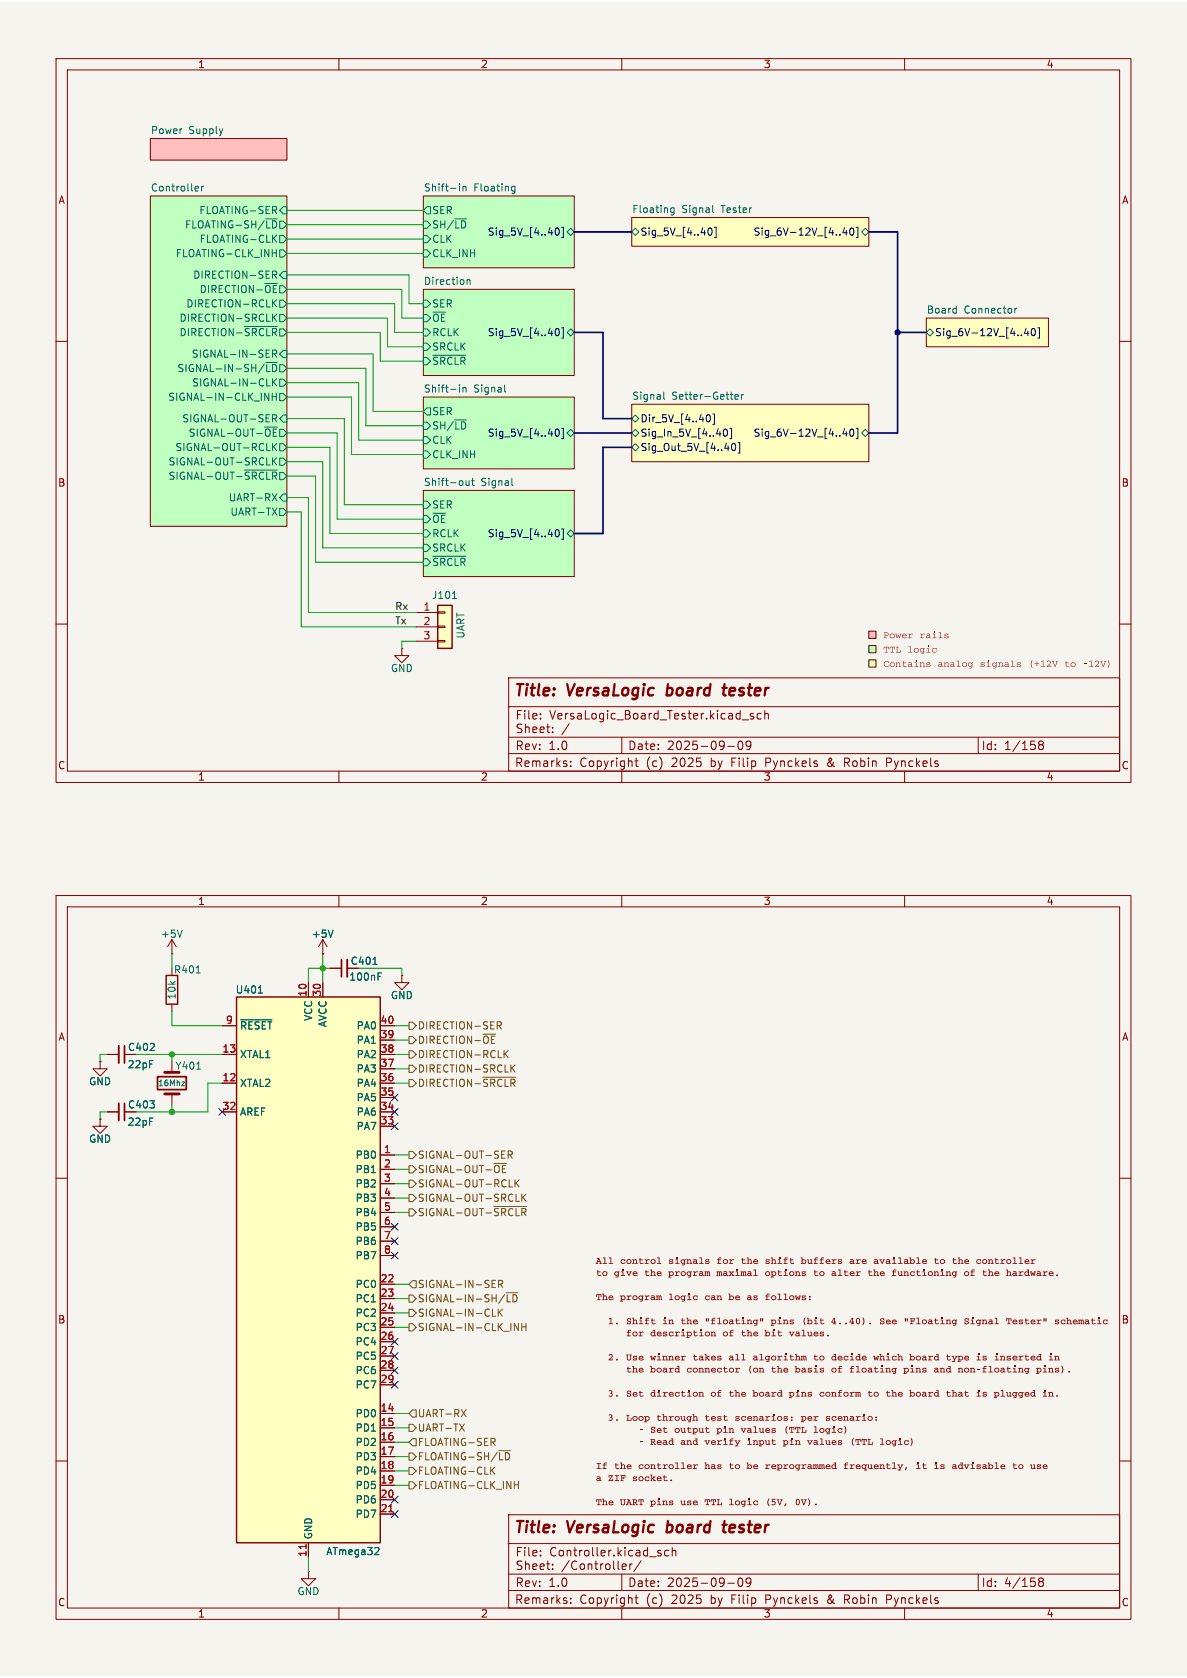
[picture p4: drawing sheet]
<svg xmlns="http://www.w3.org/2000/svg" width="210mm" height="297mm" viewBox="0 0 210 297" stroke-linecap="round" stroke-linejoin="round" font-family="sans-serif">
<defs><g id="words">
<g font-size="2.8" fill="#840000">
<text x="90.8" y="123.8">Title:</text>
<text x="100.5" y="123.8">VersaLogic</text>
<text x="118.8" y="123.8">board</text>
<text x="129.6" y="123.8">tester</text>
<text x="90.8" y="271.9">Title:</text>
<text x="100.5" y="271.9">VersaLogic</text>
<text x="118.8" y="271.9">board</text>
<text x="129.6" y="271.9">tester</text>
</g>
<g font-size="2.1" fill="#840000">
<text x="91.1" y="127.6">File:</text>
<text x="91.1" y="130">Sheet:</text>
<text x="97.2" y="127.6">VersaLogic_Board_Tester.kicad_sch</text>
<text x="91" y="136">Remarks:</text>
<text x="91.1" y="133">Rev:</text>
<text x="97" y="133">1.0</text>
<text x="102.5" y="136">Copyright</text>
<text x="111" y="133">Date:</text>
<text x="114.4" y="136">(c)</text>
<text x="118" y="133">2025-09-09</text>
<text x="119" y="136">2025</text>
<text x="126" y="136">by</text>
<text x="129.8" y="136">Filip</text>
<text x="136" y="136">Pynckels</text>
<text x="147.1" y="136">&amp;</text>
<text x="150.2" y="136">Robin</text>
<text x="157.8" y="136">Pynckels</text>
<text x="173.6" y="133">Id:</text>
<text x="177.7" y="133">1/158</text>
<text x="91.1" y="275.7">File:</text>
<text x="97.2" y="275.7">Controller.kicad_sch</text>
<text x="91.1" y="281.1">Rev:</text>
<text x="91.1" y="278.1">Sheet:</text>
<text x="97" y="281.1">1.0</text>
<text x="99.3" y="278.1">/Controller/</text>
<text x="111" y="281.1">Date:</text>
<text x="118" y="281.1">2025-09-09</text>
<text x="173.6" y="281.1">Id:</text>
<text x="177.7" y="281.1">4/158</text>
<text x="91" y="284.1">Remarks:</text>
<text x="102.5" y="284.1">Copyright</text>
<text x="114.4" y="284.1">(c)</text>
<text x="119" y="284.1">2025</text>
<text x="126" y="284.1">by</text>
<text x="129.8" y="284.1">Filip</text>
<text x="136" y="284.1">Pynckels</text>
<text x="147.1" y="284.1">&amp;</text>
<text x="150.2" y="284.1">Robin</text>
<text x="157.8" y="284.1">Pynckels</text>
</g>
<g font-size="1.8" fill="#840000">
<text x="34.9" y="12.3">1</text>
<text x="85" y="12.3">2</text>
<text x="135" y="12.3">3</text>
<text x="185.1" y="12.3">4</text>
<text x="10.3" y="36.3">A</text>
<text x="198.4" y="36.3">A</text>
<text x="10.2" y="86.3">B</text>
<text x="198.3" y="86.3">B</text>
<text x="156.2" y="113.7">Power</text>
<text x="162.6" y="113.7">rails</text>
<text x="156.2" y="116.2">TTL logic</text>
<text x="156.2" y="118.8">Contains</text>
<text x="165.9" y="118.8">analog</text>
<text x="173.3" y="118.8">signals</text>
<text x="181.9" y="118.8">(+12V</text>
<text x="191.5" y="118.8">-12V)</text>
<text x="10.2" y="136.4">C</text>
<text x="198.3" y="136.4">C</text>
<text x="34.9" y="138.4">1</text>
<text x="85" y="138.4">2</text>
<text x="135" y="138.4">3</text>
<text x="185.1" y="138.4">4</text>
<text x="34.9" y="160.4">1</text>
<text x="85" y="160.4">2</text>
<text x="135" y="160.4">3</text>
<text x="185.1" y="160.4">4</text>
<text x="61.9" y="171">C401</text>
<text x="10.3" y="184.4">A</text>
<text x="198.4" y="184.4">A</text>
<text x="22.5" y="186.2">C402</text>
<text x="22.5" y="196.4">C403</text>
<text x="105.4" y="226.6">to</text>
<text x="108.6" y="226.6">give</text>
<text x="109.7" y="224.5">control</text>
<text x="113.9" y="226.6">the</text>
<text x="118.2" y="224.5">signals</text>
<text x="118.2" y="226.6">program</text>
<text x="126.7" y="224.5">for</text>
<text x="126.7" y="226.6">maximal</text>
<text x="131" y="224.5">the</text>
<text x="135.3" y="224.5">shift</text>
<text x="135.3" y="226.6">options</text>
<text x="141.7" y="224.5">buffers</text>
<text x="143.8" y="226.6">to</text>
<text x="147" y="226.6">alter</text>
<text x="150.2" y="224.5">are</text>
<text x="153.4" y="226.6">the</text>
<text x="157.7" y="226.6">functioning</text>
<text x="165.1" y="224.5">to</text>
<text x="168.3" y="224.5">the</text>
<text x="170.5" y="226.6">of</text>
<text x="172.6" y="224.5">controller</text>
<text x="173.7" y="226.6">the</text>
<text x="177.9" y="226.6">hardware.</text>
<text x="105.4" y="230.9">The program</text>
<text x="118.2" y="230.9">logic</text>
<text x="124.6" y="230.9">can be as follows:</text>
<text x="10.2" y="234.5">B</text>
<text x="110.7" y="235.1">Shift</text>
<text x="110.7" y="237.3">for</text>
<text x="115" y="237.3">description</text>
<text x="120.3" y="235.1">the</text>
<text x="124.6" y="235.1">&quot;floating&quot;</text>
<text x="127.8" y="237.3">of</text>
<text x="131" y="237.3">the</text>
<text x="136.3" y="235.1">pins</text>
<text x="139.5" y="237.3">values.</text>
<text x="147" y="235.1">4..40).</text>
<text x="155.5" y="235.1">See &quot;Floating</text>
<text x="170.5" y="235.1">Signal</text>
<text x="177.9" y="235.1">Tester&quot;</text>
<text x="186.5" y="235.1">schematic</text>
<text x="198.3" y="234.5">B</text>
<text x="110.7" y="241.5">Use winner</text>
<text x="110.7" y="243.7">the</text>
<text x="115" y="243.7">board</text>
<text x="121.4" y="243.7">connector</text>
<text x="122.5" y="241.5">takes</text>
<text x="132.1" y="243.7">(on</text>
<text x="133.1" y="241.5">algorithm</text>
<text x="136.3" y="243.7">the</text>
<text x="140.6" y="243.7">basis</text>
<text x="143.8" y="241.5">to</text>
<text x="147" y="243.7">of</text>
<text x="150.2" y="243.7">floating</text>
<text x="154.5" y="241.5">which</text>
<text x="159.8" y="243.7">pins</text>
<text x="160.9" y="241.5">board</text>
<text x="165.1" y="243.7">and non-floating</text>
<text x="167.3" y="241.5">type</text>
<text x="172.6" y="241.5">is</text>
<text x="175.8" y="241.5">inserted</text>
<text x="183.3" y="243.7">pins).</text>
<text x="110.7" y="247.9">Set</text>
<text x="115" y="247.9">direction</text>
<text x="125.7" y="247.9">of</text>
<text x="128.9" y="247.9">the</text>
<text x="133.1" y="247.9">board</text>
<text x="139.5" y="247.9">pins</text>
<text x="144.9" y="247.9">conform</text>
<text x="153.4" y="247.9">to</text>
<text x="156.6" y="247.9">the</text>
<text x="160.9" y="247.9">board</text>
<text x="172.6" y="247.9">is</text>
<text x="175.8" y="247.9">plugged</text>
<text x="184.3" y="247.9">in.</text>
<text x="110.7" y="252.2">Loop through</text>
<text x="115" y="254.4">Set</text>
<text x="115" y="256.5">Read and verify</text>
<text x="119.3" y="254.4">output</text>
<text x="124.6" y="252.2">test</text>
<text x="126.7" y="254.4">pin</text>
<text x="129.9" y="252.2">scenarios:</text>
<text x="131" y="254.4">values</text>
<text x="132.1" y="256.5">input</text>
<text x="138.5" y="254.4">(TTL</text>
<text x="138.5" y="256.5">pin</text>
<text x="141.7" y="252.2">per</text>
<text x="142.7" y="256.5">values</text>
<text x="143.8" y="254.4">logic)</text>
<text x="145.9" y="252.2">scenario:</text>
<text x="150.2" y="256.5">(TTL</text>
<text x="155.5" y="256.5">logic)</text>
<text x="105.4" y="262.9">a ZIF</text>
<text x="108.6" y="260.8">the</text>
<text x="111.8" y="262.9">socket.</text>
<text x="112.9" y="260.8">controller</text>
<text x="124.6" y="260.8">has to</text>
<text x="132.1" y="260.8">be reprogrammed</text>
<text x="149.1" y="260.8">frequently,</text>
<text x="165.1" y="260.8">is</text>
<text x="179" y="260.8">to</text>
<text x="182.2" y="260.8">use</text>
<text x="105.4" y="267.2">The UART pins</text>
<text x="120.3" y="267.2">use TTL logic</text>
<text x="10.2" y="284.5">C</text>
<text x="34.9" y="286.5">1</text>
<text x="85" y="286.5">2</text>
<text x="135" y="286.5">3</text>
<text x="185.1" y="286.5">4</text>
<text x="198.3" y="284.5">C</text>
</g>
<g font-size="1.8" fill="#006464">
<text x="26.6" y="23.8">Power</text>
<text x="33.4" y="23.8">Supply</text>
<text x="26.6" y="34">Controller</text>
<text x="74.9" y="34">Shift-in</text>
<text x="83.8" y="34">Floating</text>
<text x="32.6" y="40.6">FLOATING-SH/~{LD}</text>
<text x="35.2" y="38.1">FLOATING-SER</text>
<text x="76.4" y="38.1">SER</text>
<text x="76.4" y="40.6">SH/~{LD}</text>
<text x="111.8" y="37.8">Floating</text>
<text x="120.6" y="37.8">Signal</text>
<text x="127.7" y="37.8">Tester</text>
<text x="31" y="45.7">FLOATING-CLK_INH</text>
<text x="35.2" y="43.2">FLOATING-CLK</text>
<text x="76.4" y="45.7">CLK_INH</text>
<text x="76.4" y="43.2">CLK</text>
<text x="34.1" y="49.5">DIRECTION-SER</text>
<text x="35.2" y="52.1">DIRECTION-~{OE}</text>
<text x="74.9" y="50.5">Direction</text>
<text x="31.7" y="59.7">DIRECTION-~{SRCLR}</text>
<text x="31.7" y="57.2">DIRECTION-SRCLK</text>
<text x="32.9" y="54.6">DIRECTION-RCLK</text>
<text x="76.4" y="59.7">RCLK</text>
<text x="76.4" y="57.2">~{OE}</text>
<text x="76.4" y="54.6">SER</text>
<text x="163.9" y="55.6">Board</text>
<text x="170.6" y="55.6">Connector</text>
<text x="33.8" y="63.5">SIGNAL-IN-SER</text>
<text x="76.4" y="64.8">~{SRCLR}</text>
<text x="76.4" y="62.2">SRCLK</text>
<text x="29.7" y="71.1">SIGNAL-IN-CLK_INH</text>
<text x="31.3" y="66.1">SIGNAL-IN-SH/~{LD}</text>
<text x="33.9" y="68.6">SIGNAL-IN-CLK</text>
<text x="74.9" y="69.6">Shift-in</text>
<text x="83.8" y="69.6">Signal</text>
<text x="111.8" y="70.8">Signal</text>
<text x="118.9" y="70.8">Setter-Getter</text>
<text x="32.1" y="75">SIGNAL-OUT-SER</text>
<text x="33.3" y="77.5">SIGNAL-OUT-~{OE}</text>
<text x="76.4" y="73.7">SER</text>
<text x="76.4" y="76.2">SH/~{LD}</text>
<text x="29.7" y="82.6">SIGNAL-OUT-SRCLK</text>
<text x="30.9" y="80">SIGNAL-OUT-RCLK</text>
<text x="76.4" y="81.3">CLK_INH</text>
<text x="76.4" y="78.8">CLK</text>
<text x="29.7" y="85.1">SIGNAL-OUT-~{SRCLR}</text>
<text x="40.4" y="88.9">UART-RX</text>
<text x="74.9" y="86.1">Shift-out</text>
<text x="85.1" y="86.1">Signal</text>
<text x="40.7" y="91.5">UART-TX</text>
<text x="76.4" y="95.3">RCLK</text>
<text x="76.4" y="92.8">~{OE}</text>
<text x="76.4" y="90.2">SER</text>
<text x="76.4" y="100.4">~{SRCLR}</text>
<text x="76.4" y="97.8">SRCLK</text>
<text x="76.3" y="106.2">J101</text>
<text x="82.4" y="113.1" transform="rotate(-90 82.4 113.1)">UART</text>
<text x="69" y="119.2">GND</text>
<text x="28.4" y="166.2">+5V</text>
<text x="55.1" y="166.2">+5V</text>
<text x="30.7" y="172.5">R401</text>
<text x="61.7" y="173.8">100nF</text>
<text x="31.3" y="177" transform="rotate(-90 31.3 177)">10k</text>
<text x="41.6" y="176.1">U401</text>
<text x="69" y="177">GND</text>
<text x="42.4" y="182.4">~{RESET}</text>
<text x="55.4" y="180.8" transform="rotate(-90 55.4 180.8)">VCC</text>
<text x="58" y="181.9" transform="rotate(-90 58 181.9)">AVCC</text>
<text x="63" y="182.4">PA0</text>
<text x="63" y="185">PA1</text>
<text x="22.5" y="189.3">22pF</text>
<text x="30.9" y="189.5">Y401</text>
<text x="42.4" y="187.5">XTAL1</text>
<text x="63" y="187.5">PA2</text>
<text x="63" y="190">PA3</text>
<text x="15.7" y="192.3">GND</text>
<text x="42.4" y="192.6">XTAL2</text>
<text x="42.4" y="197.7">AREF</text>
<text x="63" y="192.6">PA4</text>
<text x="63" y="195.1">PA5</text>
<text x="63" y="197.7">PA6</text>
<text x="15.7" y="202.5">GND</text>
<text x="22.5" y="199.4">22pF</text>
<text x="63" y="200.2">PA7</text>
<text x="62.8" y="205.3">PB0</text>
<text x="62.8" y="207.8">PB1</text>
<text x="62.8" y="210.4">PB2</text>
<text x="62.8" y="212.9">PB3</text>
<text x="62.8" y="215.5">PB4</text>
<text x="62.8" y="218">PB5</text>
<text x="62.8" y="220.5">PB6</text>
<text x="62.8" y="223.1">PB7</text>
<text x="62.8" y="228.2">PC0</text>
<text x="62.8" y="230.7">PC1</text>
<text x="62.8" y="233.3">PC2</text>
<text x="62.8" y="235.8">PC3</text>
<text x="62.8" y="238.3">PC4</text>
<text x="62.8" y="240.9">PC5</text>
<text x="62.8" y="243.4">PC6</text>
<text x="62.8" y="246">PC7</text>
<text x="62.8" y="251">PD0</text>
<text x="62.8" y="253.6">PD1</text>
<text x="62.8" y="256.1">PD2</text>
<text x="62.8" y="258.7">PD3</text>
<text x="62.8" y="261.2">PD4</text>
<text x="62.8" y="263.8">PD5</text>
<text x="62.8" y="266.3">PD6</text>
<text x="62.8" y="268.8">PD7</text>
<text x="55.4" y="272.6" transform="rotate(-90 55.4 272.6)">GND</text>
<text x="57.6" y="275.5">ATmega32</text>
<text x="52.5" y="282.5">GND</text>
</g>
<g font-size="1.8" fill="#000084">
<text x="86.2" y="41.9">Sig_5V_[4..40]</text>
<text x="113.2" y="41.9">Sig_5V_[4..40]</text>
<text x="133.2" y="41.9">Sig_6V-12V_[4..40]</text>
<text x="86.2" y="59.7">Sig_5V_[4..40]</text>
<text x="165.3" y="59.7">Sig_6V-12V_[4..40]</text>
<text x="86.2" y="77.5">Sig_5V_[4..40]</text>
<text x="113.2" y="77.5">Sig_In_5V_[4..40]</text>
<text x="113.2" y="75">Dir_5V_[4..40]</text>
<text x="133.2" y="77.5">Sig_6V-12V_[4..40]</text>
<text x="113.2" y="80">Sig_Out_5V_[4..40]</text>
<text x="86.2" y="95.3">Sig_5V_[4..40]</text>
</g>
<g font-size="1.8" fill="#0f0f0f">
<text x="69.8" y="110.6">Tx</text>
<text x="69.8" y="108.1">Rx</text>
</g>
<g font-size="1.8" fill="#a90000">
<text x="74.8" y="108.2">1</text>
<text x="74.8" y="110.7">2</text>
<text x="74.8" y="113.2">3</text>
<text x="54.3" y="176.5" transform="rotate(-90 54.3 176.5)">10</text>
<text x="56.9" y="176.5" transform="rotate(-90 56.9 176.5)">30</text>
<text x="39.9" y="181.3">9</text>
<text x="67.2" y="181.3">40</text>
<text x="67.2" y="183.8">39</text>
<text x="39.3" y="186.4">13</text>
<text x="39.3" y="191.5">12</text>
<text x="67.2" y="186.4">38</text>
<text x="67.2" y="188.9">37</text>
<text x="67.2" y="191.5">36</text>
<text x="39.3" y="196.5">32</text>
<text x="67.2" y="194">35</text>
<text x="67.2" y="196.5">34</text>
<text x="67.2" y="199.1">33</text>
<text x="67.8" y="204.2">1</text>
<text x="67.8" y="206.7">2</text>
<text x="67.8" y="209.3">3</text>
<text x="67.8" y="211.8">4</text>
<text x="67.8" y="214.3">5</text>
<text x="67.8" y="216.9">6</text>
<text x="67.8" y="219.4">7</text>
<text x="67.8" y="222">8</text>
<text x="67.2" y="227.1">22</text>
<text x="67.2" y="229.6">23</text>
<text x="67.2" y="232.1">24</text>
<text x="67.2" y="234.7">25</text>
<text x="67.2" y="237.2">26</text>
<text x="67.2" y="239.8">27</text>
<text x="67.2" y="242.3">28</text>
<text x="67.2" y="244.8">29</text>
<text x="67.2" y="249.9">14</text>
<text x="67.2" y="252.5">15</text>
<text x="67.2" y="255">16</text>
<text x="67.2" y="257.6">17</text>
<text x="67.2" y="260.1">18</text>
<text x="67.2" y="262.6">19</text>
<text x="67.2" y="265.2">20</text>
<text x="67.2" y="267.7">21</text>
<text x="54.3" y="275.6" transform="rotate(-90 54.3 275.6)">11</text>
</g>
<g font-size="1.8" fill="#725600">
<text x="73.8" y="185">DIRECTION-~{OE}</text>
<text x="73.8" y="182.4">DIRECTION-SER</text>
<text x="73.8" y="187.5">DIRECTION-RCLK</text>
<text x="73.8" y="190">DIRECTION-SRCLK</text>
<text x="73.8" y="192.6">DIRECTION-~{SRCLR}</text>
<text x="73.8" y="207.8">SIGNAL-OUT-~{OE}</text>
<text x="73.8" y="205.3">SIGNAL-OUT-SER</text>
<text x="73.8" y="215.5">SIGNAL-OUT-~{SRCLR}</text>
<text x="73.8" y="210.4">SIGNAL-OUT-RCLK</text>
<text x="73.8" y="212.9">SIGNAL-OUT-SRCLK</text>
<text x="73.8" y="230.7">SIGNAL-IN-SH/~{LD}</text>
<text x="73.8" y="228.2">SIGNAL-IN-SER</text>
<text x="73.8" y="233.3">SIGNAL-IN-CLK</text>
<text x="73.8" y="235.8">SIGNAL-IN-CLK_INH</text>
<text x="73.8" y="251">UART-RX</text>
<text x="73.8" y="253.6">UART-TX</text>
<text x="73.8" y="256.1">FLOATING-SER</text>
<text x="73.8" y="261.2">FLOATING-CLK</text>
<text x="73.8" y="258.7">FLOATING-SH/~{LD}</text>
<text x="73.8" y="263.8">FLOATING-CLK_INH</text>
</g>
<text font-size="1.4" fill="#006464" x="27.9" y="192.5">16Mhz</text>
</g></defs>
<path d="M-.1 .4h210.2v148.1h-210.2z" fill="#f5f4ef" stroke="#f5f4ef" stroke-width=".18"/>
<g fill="none" stroke="#840000" stroke-width=".18">
<path d="M9.9 10.4h190.2v128.1h-190.2zM11.9 12.4h186.2v124.1h-186.2zM60 10.4v2M110 10.4v2M160 10.4v2M9.9 60.4h2M198.1 60.4h2M9.9 110.5h2M90 120h108.1v16.5h-108.1zM198.1 110.5h2M60 136.5v2M89.9 125.1h108.1"/>
<path d="M90 133.4h108.1M90 130.5h108.1M95.6 127.1v.2M95.6 126.3v.2M97.8 129.5v.2M97.8 128.7v.2M100.7 128.1l-1.3 1.9M101 135.5v.2M101 134.7v.2M110 136.5v2M110 130.5v2.9M112.3 134.7h.6"/>
<path d="M112.5 134.2v1.3l.4 .2M128.8 132.1h1.1M130.7 131.3l.2-.1a.82 .82 0 0 1 .6 .6 .82 .82 0 0 1-.3 .8l-.1 .1a.81 .81 0 0 1-.4-1.4zM131.3 127.4h1.1M132.8 131.8l-.2 .3h-.3l-.3-.3 .1-.6h.5l.2 .1a.99 .99 0 0 1-.4 1.4h-.3M133.3 126.3h-.4l-.2 .2 .1 .2 .5 .1v.4h-.6M134.7 126.3h-.5l-.3 .3v.4l.2 .2h.6M135.3 126.4l.2-.1h.4v1M135.3 125.8v1.5M146.5 135v.5M149.4 135h.6M150 134.2h-.6v1.5"/>
<path d="M156.9 135h.5M157.4 134.2h-.5v1.5M160 136.5v2M173.1 130.5v2.9M184 131.8l-.3-.3 .3-.3h.5l.1 .3-.3 .3M184 131.8l-.3 .3v.3l.3 .3 .5-.1 .1-.2-.1-.4-.2-.2M184 131.8h.3"/>
</g>
<path d="M117.9 123l.2 .1M118.2 121.1l-.3 2M127.8 121.7h.8M128.2 121.1l-.2 1.7v.2l.4 .1" fill="none" stroke="#840000" stroke-width=".4"/>
<g fill="#bfffbf" stroke="#bfffbf" stroke-width=".18">
<path d="M26.6 34.7h24.2v58.5h-24.2z"/>
<path d="M74.9 51.2h26.7v15.3h-26.7z"/>
<path d="M74.9 70.3h26.7v12.7h-26.7z"/>
<path d="M74.9 34.7h26.7v12.7h-26.7z"/>
<path d="M74.9 86.8h26.7v15.3h-26.7z"/>
</g>
<path d="M26.6 24.5h24.2v3.8h-24.2z" fill="#ffbfbf" stroke="#ffbfbf" stroke-width=".18"/>
<g fill="#ffffbf" stroke="#ffffbf" stroke-width=".18">
<path d="M163.9 56.3h21.6v5.1h-21.6z"/>
<path d="M111.8 38.5h41.9v5.1h-41.9z"/>
<path d="M111.8 71.5h41.9v10.2h-41.9z"/>
</g>
<path d="M153.7 116.8h1.3v1.3h-1.3z" fill="#ffffbf"/>
<path d="M153.7 111.7h1.3v1.3h-1.3z" fill="#ffbfbf"/>
<path d="M153.7 114.3h1.3v1.2h-1.3z" fill="#bfffbf"/>
<path d="M26.6 34.7h24.2v58.5h-24.2zM26.6 24.5h24.2v3.8h-24.2zM74.9 34.7h26.7v12.7h-26.7zM111.8 38.5h41.9v5.1h-41.9zM74.9 51.2h26.7v15.3h-26.7zM163.9 56.3h21.6v5.1h-21.6zM74.9 70.3h26.7v12.7h-26.7zM111.8 71.5h41.9v10.2h-41.9zM74.9 86.8h26.7v15.3h-26.7zM71.1 114.8v1.2h1.3l-1.3 1.3-1.3-1.3h1.3M71.1 114.8h.1" fill="none" stroke="#840000" stroke-width=".18"/>
<g fill="none" stroke="#006464" stroke-width=".18">
<path d="M34.7 33h.4v.3l-.6 .1M35.1 33.8h-.4M35.7 33v.8M36 33l-.3 .2M48.5 37.2l.4 .6M48.7 36.5l.2 .3v.3l-.2 .1M49.5 37.2l.6-.6h.7v1.3h-.7zM49.5 39.1h.6l.7 .7-.7 .6h-.6zM74.9 39.1h.6l.7 .7-.7 .6h-.6zM75.5 36.6h.7v1.3h-.7l-.6-.7zM81.3 32.5v.2M81.3 33v.8"/>
<path d="M81.9 33.1l.2-.1h.3v.8M81.9 33v.8M90.6 33.8h.5M90.6 33h.5M91.1 33v1l-.2 .2h-.3M119.2 36.8v1l-.2 .2h-.3M119.2 36.8h-.3l-.3 .2 .2 .6h.4M126.1 36.4v1l.2 .2M43.3 57.8h5.8M48.2 44.8h.7M48.2 48h.5l.2 .2-.1 .4h-.6M48.4 42.2l.5 .7"/>
<path d="M48.4 53.6l.5 .7M48.4 56.2l.5 .7M48.5 48.6l.4 .7M48.9 44.2v1.2M48.9 41.6l-.7 .8M48.9 53.1l-.7 .7M48.9 55.6l-.7 .7M49.5 44.2h.6l.7 .7-.7 .6h-.6zM49.5 41.7h.6l.7 .6-.7 .7h-.6zM49.5 58.2h.6l.7 .6-.7 .7h-.6zM49.5 53.1h.6l.7 .7-.7 .6h-.6zM49.5 55.7h.6l.7 .6-.7 .6h-.6z"/>
<path d="M50.1 48h.7v1.3h-.7l-.6-.6zM74.9 58.2h.6l.7 .6-.7 .7h-.6zM74.9 55.7h.6l.7 .6-.7 .6h-.6zM74.9 53.1h.6l.7 .7-.7 .6h-.6zM74.9 44.2h.6l.7 .7-.7 .6h-.6zM74.9 41.7h.6l.7 .6-.7 .7h-.6zM82.6 49.5v.8M82.6 49.6l.2-.1h.3l.1 .8M100.3 41l.7-.6 .6 .6-.6 .7zM101 58.2l.6 .6-.6 .7-.7-.7zM111.8 41l.6-.6 .6 .6-.6 .7zM152.4 41l.7-.6 .6 .6-.6 .7z"/>
<path d="M163.9 58.8l.6-.6 .6 .6-.6 .7zM169.1 54.6h.1M169.2 54.1v1.3M169.2 55.4h-.1M179.5 54.6v.8M179.9 54.6l-.4 .2M46.8 69.6l.8 1.3v-1.3M47 64.2h2.1M47.1 62.6h.4M47.1 63.2h.6M47.1 62h.6M47.2 68.3h.6"/>
<path d="M47.2 79.8h.6M48.2 69.6v1.3M48.2 70.2h.7M48.2 62.6h.6l.1-.2v-.3l-.7-.1v1.2M48.2 74.1l.6-.1 .1-.2v-.3l-.7-.1v1.3M48.2 67v1.3M48.2 78.5v1.3M48.4 67.6l.5 .7M48.4 79l.5 .8M48.5 62.6l.4 .6M48.5 74.1l.4 .6M48.7 64.6l.2 .4-.2 .7"/>
<path d="M48.9 69.6v1.3M48.9 67l-.7 .8M48.9 78.5l-.7 .7M49.5 62.7l.6-.7h.7v1.3h-.7zM49.5 69.6h.6l.7 .7-.7 .6h-.6zM49.5 67.1h.6l.7 .6-.7 .7h-.6zM49.5 76h.6l.7 .6-.7 .7h-.6zM49.5 64.6h.6l.7 .6-.7 .6h-.6zM49.5 78.5h.6l.7 .7-.7 .6h-.6zM50.1 73.5h.7v1.2h-.7l-.6-.6zM74.9 63.3h.6l.7 .6-.7 .7h-.6zM74.9 60.7h.6l.7 .7-.7 .6h-.6z"/>
<path d="M74.9 79.8h.6l.7 .6-.7 .7h-.6zM74.9 77.3h.6l.7 .6-.7 .6h-.6zM74.9 74.7h.6l.7 .7-.7 .6h-.6zM75.5 72.2h.7v1.3h-.7l-.6-.7zM76.6 62.9h5.8M81.3 68.1v.2M81.3 68.6v.8M81.9 68.6v.8M81.9 68.7l.2-.1h.3v.8M89.3 68.1v1.1l.2 .2M100.3 76.6l.7-.6 .6 .6-.6 .7zM111.8 76.6l.6-.6 .6 .6-.6 .7z"/>
<path d="M111.8 79.2l.6-.7 .6 .7-.6 .6zM111.8 74.1l.6-.6 .6 .6-.6 .6zM117.4 69.4v1.1l.2 .2M130 70.3l.6-.2v-.2l-.4-.1-.2 .2 .1 .6h.5M131.2 69.8v.9M131.5 69.8l-.3 .3M152.4 76.6l.7-.6 .6 .6-.6 .7zM43.3 83.2h5.8M47.2 82.3h.6M48.2 87.4l.8 1.3M48.2 89.9l.8 1.3M48.2 81v1.3"/>
<path d="M48.4 81.6l.5 .7M48.9 81l-.7 .8M49 87.4l-.8 1.3M49 89.9l-.8 1.3M49.5 90h.6l.7 .6-.7 .7h-.6zM49.5 83.6h.6l.7 .7-.7 .6h-.6zM49.5 81.1h.6l.7 .6-.7 .7h-.6zM50.1 87.4h.7v1.3h-.7l-.6-.6zM74.9 98.9h.6l.7 .6-.7 .6h-.6zM74.9 93.8h.6l.7 .6-.7 .7h-.6zM74.9 91.3h.6l.7 .6-.7 .6h-.6zM74.9 96.3h.6l.7 .7-.7 .6h-.6z"/>
<path d="M74.9 88.7h.6l.7 .6-.7 .7h-.6zM76.6 98.5h5.8M82.4 85.1l.1 .8h.3l.2-.1M83 85.1v.8M83.4 85.1h.5M83.6 84.7v1l.3 .2M90.6 84.7v1l.1 .2M100.3 94.4l.7-.6 .6 .6-.6 .7z"/>
</g>
<g fill="none" stroke="#000084" stroke-width=".18">
<path d="M98.3 58.4l.2-.3a.68 .68 0 0 1 .5 .7 .68 .68 0 0 1-.5 .6l-.2-.2M98.3 40.6l.2-.2a.68 .68 0 0 1 .5 .6 .68 .68 0 0 1-.5 .6l-.2-.2M99.4 58h.3v1.8h-.3M99.4 40.2h.3v1.8h-.3M125.3 40.6l.3-.2a.68 .68 0 0 1 .4 .6 .68 .68 0 0 1-.4 .6l-.3-.2M126.4 40.2h.3v1.8h-.3M149.4 40.3l-.3 .9h.8M149.7 40.8v.8M150.5 40.4h.1a.68 .68 0 0 1 .5 .6 .68 .68 0 0 1-.5 .6 .85 .85 0 0 1-.1-1.2zM151.5 40.2h.3v1.8h-.3M181.5 58.1l-.3 .9h.8M181.8 58.6v.8"/>
<path d="M182.6 58.2l.1-.1a.68 .68 0 0 1 .5 .7 .68 .68 0 0 1-.5 .6 .85 .85 0 0 1-.1-1.2zM183.6 58h.3v1.8h-.3M98.3 76.2l.2-.3a.68 .68 0 0 1 .5 .7 .68 .68 0 0 1-.5 .6l-.2-.2M99.4 75.8h.3v1.8h-.3M125 73.6l.2-.2a.68 .68 0 0 1 .5 .6 .68 .68 0 0 1-.5 .7l-.2-.3M126.1 73.3h.3v1.8h-.3M128.1 76.1l.2-.2a.68 .68 0 0 1 .4 .7 .68 .68 0 0 1-.4 .6l-.2-.1-.1-.4zM129.1 75.8h.3v1.8h-.3M129.6 78.5h.1a.68 .68 0 0 1 .5 .6 .68 .68 0 0 1-.5 .7 .85 .85 0 0 1-.1-1.3zM130.6 78.4h.3v1.8h-.3M149.4 75.9l-.3 .9h.8M149.7 76.4v.8"/>
<path d="M150.5 76l.1-.1a.68 .68 0 0 1 .5 .7 .68 .68 0 0 1-.5 .6 .85 .85 0 0 1-.1-1.2zM151.5 75.8h.3v1.8h-.3M98.3 94l.2-.3a.68 .68 0 0 1 .5 .7 .68 .68 0 0 1-.5 .6l-.2-.2M99.4 93.6h.3v1.8h-.3"/>
</g>
<path d="M77.4 107.1h2.6v7.7h-2.6z" fill="#ffffc2"/>
<path d="M77.4 107.1h2.6v7.7h-2.6z" fill="none" stroke="#840000" stroke-width=".25"/>
<path d="M73.6 108.4h3.8M73.6 111h3.8M73.6 113.5h3.8M77.4 108.3h1.3v.2h-1.3zM77.4 110.8h1.3v.3h-1.3zM77.4 113.4h1.3v.2h-1.3z" fill="none" stroke="#840000" stroke-width=".18"/>
<path d="M80 105.9h.8" fill="none" stroke="#006464" stroke-width=".18"/>
<path d="M101.6 58.8h5.1v15.3h5.1M101.6 41h10.2M153.7 41h5.1v35.6h-5.1M158.8 58.8h5.1M101.6 76.6h10.2M111.8 79.2h-5.1v15.2h-5.1" fill="none" stroke="#000084" stroke-width=".31"/>
<g fill="none" stroke="#009600" stroke-width=".18">
<path d="M50.8 37.2h24.1M50.8 39.8h24.1M50.8 58.8h16.5v5.1h7.6M50.8 53.8h19v5h5.1M50.8 51.2h20.3v5.1h3.8M50.8 56.3h17.7v5.1h6.4M50.8 48.7h21.6v5.1h2.5M50.8 42.3h24.1M50.8 44.9h24.1M50.8 79.2h7.6v15.2h16.5M50.8 76.6h8.8v15.3h15.3M50.8 70.3h11.4v10.1h12.7"/>
<path d="M50.8 74.1h10.1v15.2h14M50.8 67.7h12.7v10.2h11.4M50.8 65.2h13.9v10.2h10.2M50.8 62.7h15.2v10.1h8.9M50.8 81.7h6.3v15.3h17.8M50.8 84.3h5v15.2h19.1M50.8 90.6h2.5v20.4h20.3M50.8 88.1h3.8v20.3h19M73.6 113.5h-2.5v1.3"/>
</g>
<g fill="#840000">
<path d="M164.2 114.3h.1v.2h-.1z"/>
<path d="M165 114.8l.7-.1-.1 .3a.33 .33 0 0 0-.5-.1 .33 .33 0 0 0 0 .5 .33 .33 0 0 0 .5 0l.1-.1a.42 .42 0 0 1-.6 .2 .42 .42 0 0 1-.1-.7z"/>
<path d="M165.2 111.8h.2v.2h-.2z"/>
<path d="M166 111.9h.4v1h.3h-.7h.3v-1z"/>
<path d="M167.1 112.3l.7-.1v.2a.29 .29 0 0 0-.3-.2 .29 .29 0 0 0-.3 .3h.4a.25 .25 0 0 1 .2 .4 .25 .25 0 0 1-.4 .1h-.3v-.3a.3 .3 0 0 0 .3 .2 .3 .3 0 0 0 .3-.3l-.5-.1z"/>
<path d="M163.9 117.3l.7-.1v.3a.29 .29 0 0 0-.3-.2 .29 .29 0 0 0-.3 .2l.4 .1a.25 .25 0 0 1 .2 .3 .25 .25 0 0 1-.4 .1l-.3 .1v-.3a.3 .3 0 0 0 .3 .2 .3 .3 0 0 0 .3-.3l-.5-.1z"/>
<path d="M171.4 117.4l.2-.1 .3 .1v-.1h.3h-.2v.9l-.5 .1 .4-.1v-.3a.38 .38 0 0 1-.4 .1 .38 .38 0 0 1-.2-.4h.1a.29 .29 0 0 0 .4 .3 .29 .29 0 0 0 0-.5 .29 .29 0 0 0-.4 .2h-.1z"/>
<path d="M174.8 116.9h.2v.2h-.2z"/>
<path d="M178.8 117l.4-.1v1l.3 .1h-.7l.3-.1v-.9z"/>
<path d="M179.9 117.3l.7-.1v.3a.29 .29 0 0 0-.3-.2 .29 .29 0 0 0-.3 .2l.4 .1a.25 .25 0 0 1 .2 .3 .25 .25 0 0 1-.4 .1l-.3 .1v-.3a.3 .3 0 0 0 .3 .2 .3 .3 0 0 0 .3-.3l-.5-.1z"/>
<path d="M188.6 117v.3h.5l-.5 .1 .1 .5 .5 .1-.4 .1-.2-.1v-.6h-.2z"/>
<path d="M189.5 117.4a.44 .44 0 0 1 .7 0 .44 .44 0 0 1-.2 .7 .44 .44 0 0 1-.6-.5h.1a.35 .35 0 0 0 .5 .3 .35 .35 0 0 0 0-.5 .35 .35 0 0 0-.5 .2h-.1z"/>
</g>
<path d="M153.7 116.8h1.3v1.3h-1.3zM153.7 111.7h1.3v1.3h-1.3zM153.7 114.3h1.3v1.2h-1.3z" fill="none" stroke="#480000" stroke-width=".18"/>
<circle cx="158.8" cy="58.8" r=".46" fill="#000084" stroke="#000084" stroke-width=".18"/>
<path d="M-.1 148.5h210.2v148.1h-210.2z" fill="#f5f4ef" stroke="#f5f4ef" stroke-width=".18"/>
<g fill="none" stroke="#840000" stroke-width=".18">
<path d="M9.9 158.5h190.2v128.1h-190.2zM60 158.5v2M110 158.5v2M160 158.5v2M11.9 160.5h186.2v124.1h-186.2zM30.4 177.7v1.3M9.9 208.5h2M198.1 208.5h2M9.9 258.6h2M198.1 258.6h2M89.9 273.2h108.1M90 278.6h108.1"/>
<path d="M90 268.1h108.1v16.5h-108.1zM95.6 275.3v.1M95.6 274.5v.1M97.8 277.7v.1M97.8 276.9v.1M110 278.6v2.9M110.3 276.8l.4 .1 .1 .3-.7 .1M110.7 277.7l-.4 .1M111.4 276.8v1M111.9 276.8l-.3 .1-.2 .2M113.4 276.2l-1.3 2M116.6 274.9l.3 .1 .1 .2-.2 .2h-.3"/>
<path d="M116.6 274.4l.3 .1M118.3 274.5l-.4-.1-.3 .3v.4l.1 .2h.6M118.9 274.5l.2-.1 .4 .1 .1 .9M118.9 273.9v1.5M130.7 279.4l.2-.1a.82 .82 0 0 1 .6 .6 .82 .82 0 0 1-.3 .8l-.1 .1a.81 .81 0 0 1-.4-1.4zM132.8 279.9l-.2 .3h-.3l-.3-.3 .1-.5 .5-.1 .2 .1a.99 .99 0 0 1-.4 1.4h-.3M173.1 278.6v2.9M184 279.9l-.3-.2 .3-.4 .5 .1 .1 .2-.3 .3M184 279.9l-.3 .3v.3l.3 .3 .5-.1 .1-.2-.1-.4-.2-.2M184 279.9h.3M60 284.6v2M90 281.5h108.1"/>
<path d="M101 283.7v.1M101 282.9v.1M110 284.6v2M112.3 282.8h.6M112.5 282.3v1.3l.4 .2M128.8 280.2h1.1M146.5 283.2v.5M149.4 283.1h.6M150 282.3h-.6v1.5M156.9 283.1h.5M157.4 282.3h-.5v1.5M160 284.6v2"/>
</g>
<path d="M117.9 271.1l.2 .1M118.2 269.2l-.3 2M127.8 269.9h.8M128.2 269.2l-.2 1.7v.2l.4 .1" fill="none" stroke="#840000" stroke-width=".4"/>
<path d="M29.4 172.6h2v5.1h-2z" fill="none" stroke="#840000" stroke-width=".25"/>
<path d="M34.7 172.2h.7" fill="none" stroke="#006464" stroke-width=".18"/>
<path d="M41.9 176.5h25.4v96.6h-25.4z" fill="#ffffc2"/>
<path d="M41.9 176.5h25.4v96.6h-25.4z" fill="none" stroke="#840000" stroke-width=".25"/>
<g fill="none" stroke="#840000" stroke-width=".18">
<path d="M30.4 168.8h.1M30.4 166.3l.8 1.3M30.4 166.3l-.7 1.3M30.4 166.3v2.5M54.6 173.9v2.6M57.1 168.8h.1M57.1 166.3v2.5M57.1 173.9v2.6M57.1 166.3l.8 1.3M57.1 166.3l-.8 1.3M58.4 171.4h2M71.1 172.6v1.3h-1.3l1.3 1.3 1.3-1.3h-1.3"/>
<path d="M71.1 172.6h.1M17.7 198.1v1.2h1.3l-1.3 1.3-1.3-1.3h1.3M17.7 198.1h.1M17.7 187.9v1.3h1.3l-1.3 1.2-1.3-1.2h1.3M17.7 187.9h.1M19 186.6h2M19 196.8h2M30.4 193.6v1.9M39.3 181.5h2.6M39.3 186.6h2.6M39.3 191.7h2.6M39.3 196.8h2.6"/>
<path d="M67.3 181.5h2.5M67.3 186.6h2.5M67.3 191.7h2.5M67.3 196.8h2.5M67.3 184.1h2.5M67.3 189.2h2.5M67.3 194.3h2.5M67.3 199.3h2.5M67.3 204.4h2.5M67.3 207h2.5M67.3 209.5h2.5M67.3 212.1h2.5"/>
<path d="M67.3 214.6h2.5M67.3 217.1h2.5M67.3 219.7h2.5M67.3 222.2h2.5M67.3 227.3h2.5M67.3 229.8h2.5M67.3 232.4h2.5M67.3 234.9h2.5M67.3 237.5h2.5M67.3 240h2.5M67.3 242.6h2.5M67.3 245.1h2.5"/>
<path d="M67.3 250.2h2.5M67.3 252.7h2.5M67.3 255.3h2.5M67.3 257.8h2.5M54.6 278.1v1.3h-1.3l1.3 1.3 1.2-1.3h-1.2M54.6 278.1h.1M54.6 273.1v2.5M67.3 260.4h2.5M67.3 262.9h2.5M67.3 265.4h2.5M67.3 268h2.5"/>
</g>
<path d="M32.2 164.6l-.4 1.3M45.7 175.8h.7M58.9 164.6l-.4 1.3M66 170.7h.7M66.9 172.8h.4M66.9 172.2h.6M32.2 191.5h.5l-.5 .7h.5M34.8 189.2h.7M42.6 180.5h5.5M66.8 273.9l.2 .2v.3l-.7 .8h.7" fill="none" stroke="#006464" stroke-width=".18"/>
<path d="M54.1 273.4v.7M68.8 267.6h.7" fill="none" stroke="#a90000" stroke-width=".18"/>
<path d="M60.4 169.9v3M22 185.1v3.1M22 195.3v3M27.9 190.6h5.1v2.3h-5.1z" fill="none" stroke="#840000" stroke-width=".31"/>
<path d="M61.4 169.9v3M21 185.1v3.1M21 195.3v3" fill="none" stroke="#840000" stroke-width=".33"/>
<path d="M29.1 193.6h2.6M29.1 189.8h2.6" fill="none" stroke="#840000" stroke-width=".51"/>
<g fill="none" stroke="#725600" stroke-width=".18">
<path d="M72.4 183.5h.6l.6 .6-.6 .6h-.6zM72.4 186h.6l.6 .6-.6 .7h-.6zM72.4 191.1h.6l.6 .6-.6 .7h-.6zM72.4 180.9h.6l.6 .6-.6 .7h-.6zM72.4 188.5h.6l.6 .7-.6 .6h-.6zM85.4 190.7h5.8M88 180.9h.4l.3 .2-.1 .4h-.6M88.3 181.5l.4 .6M89.4 186.5l.5 .7M89.9 185.9l-.7 .8M90.6 189l.5 .8M91.1 188.5l-.7 .7"/>
<path d="M72.4 214h.6l.6 .6-.6 .6h-.6zM72.4 206.3h.6l.6 .7-.6 .6h-.6zM72.4 203.8h.6l.6 .6-.6 .7h-.6zM72.4 208.9h.6l.6 .6-.6 .6h-.6zM72.4 211.4h.6l.6 .7-.6 .6h-.6zM87.4 213.6h5.8M89.9 204.4l.6-.1 .1-.1v-.3l-.7-.2v1.3M90.1 210.1h.6M90.2 204.4l.4 .6M91.1 208.8v1.3M91.3 212.6h.6M91.3 209.4l.5 .7"/>
<path d="M91.8 208.8l-.7 .7M92.3 211.4v1.2M92.5 211.9l.5 .7M93 211.4l-.7 .7M72.4 229.2h.6l.6 .6-.6 .7h-.6zM72.4 234.3h.6l.6 .6-.6 .7h-.6zM72.4 231.8h.6l.6 .6-.6 .6h-.6zM73 226.7h.6v1.2h-.6l-.6-.6zM87.1 227.2h.4M87.1 227.9h.6M87.1 226.6h.6M87.1 233h.6"/>
<path d="M88.1 231.7v1.3M88.2 227.3l.6-.1 .1-.2v-.3l-.7-.1v1.3M88.3 232.2l.6 .8M88.5 227.3l.4 .6M88.9 231.7l-.8 .7M89.5 228.8h2.1M91 234.2l.7 1.3v-1.3M91.2 229.2l.3 .5-.3 .7M92.3 234.2v1.3M92.3 234.8h.7M93 234.2v1.3M72.4 259.7h.6l.6 .7-.6 .6h-.6z"/>
<path d="M72.4 252.1h.6l.6 .6-.6 .7h-.6zM72.4 257.2h.6l.6 .6-.6 .6h-.6zM73 249.5h.6v1.3h-.6l-.6-.6zM73 254.6h.6v1.3h-.6l-.6-.6zM81.3 252l.9 1.3M81.6 249.5l.9 1.3M82.2 252l-.9 1.3M82.5 249.5l-.9 1.3M87.2 255.2l.4 .6M87.4 254.6l.2 .2-.1 .3-.1 .1M87.5 259.7l-.7 .7M72.4 262.3h.6l.6 .6-.6 .6h-.6z"/>
<path d="M87 260.2l.5 .7M91 262.8h.7M91.7 262.2v1.3"/>
</g>
<g fill="none" stroke="#009600" stroke-width=".18">
<path d="M30.4 179v2.5h8.9M30.4 168.8v2.6M57.1 168.8v5.1M58.4 171.4h-3.8v2.5M63.5 171.4h7.6v1.2M19 196.8h-1.3v1.3M19 186.6h-1.3v1.3M24.1 186.6h15.2M30.4 186.6v1.3M30.4 195.5v1.3M39.3 191.7h-2.5v5.1h-12.7M69.8 181.5h2.6"/>
<path d="M69.8 191.7h2.6M69.8 189.2h2.6M69.8 184.1h2.6M69.8 186.6h2.6M69.8 207h2.6M69.8 209.5h2.6M69.8 212.1h2.6M69.8 204.4h2.6M69.8 214.6h2.6M69.8 234.9h2.6M69.8 227.3h2.6M69.8 232.4h2.6"/>
<path d="M69.8 229.8h2.6M69.8 255.3h2.6M69.8 252.7h2.6M69.8 250.2h2.6M69.8 257.8h2.6M54.6 275.6v2.5M69.8 262.9h2.6M69.8 260.4h2.6"/>
</g>
<g fill="none" stroke="#000084" stroke-width=".18">
<path d="M38.7 196.2l1.2 1.2M39.9 196.2l-1.2 1.2M69.2 193.6l1.2 1.3M69.2 196.2l1.2 1.2M69.2 198.7l1.2 1.3M70.4 193.6l-1.2 1.3M70.4 196.2l-1.2 1.2M70.4 198.7l-1.2 1.3M69.2 216.5l1.2 1.2M69.2 219.1l1.2 1.2M70.4 216.5l-1.2 1.2M70.4 219.1l-1.2 1.2"/>
<path d="M69.2 236.9l1.2 1.2M69.2 239.4l1.2 1.2M69.2 221.6l1.2 1.2M70.4 236.9l-1.2 1.2M70.4 239.4l-1.2 1.2M70.4 221.6l-1.2 1.2M69.2 244.5l1.2 1.2M69.2 241.9l1.2 1.3M70.4 244.5l-1.2 1.2M70.4 241.9l-1.2 1.3M69.2 264.8l1.2 1.2M69.2 267.4l1.2 1.2"/>
<path d="M70.4 264.8l-1.2 1.2M70.4 267.4l-1.2 1.2"/>
</g>
<g fill="#840000">
<path d="M105.6 222.7h.4l.5 1h-.4v-.1h.1l-.1-.2h-.4v.2h.1v.1h-.4l.2-.5h.5l-.2-.3-.1 .3h-.2l.2-.4h-.2z"/>
<path d="M106.6 222.6h.5v1h.3v.1h-.8v-.1h.3v-.9h-.2z"/>
<path d="M107.7 222.6h.5v1h.2v.1h-.7v-.1h.3v-.9h-.3z"/>
<path d="M116.2 222.6h.5v1h.3v.1h-.8v-.1h.3v-.9h-.2z"/>
<path d="M119.7 222.5h.2v.2h-.2z"/>
<path d="M123.7 222.6h.5v1h.3v.1h-.8v-.1h.3v-.9h-.3z"/>
<path d="M124.8 223l.7-.1v.3h-.2a.18 .18 0 0 0-.1-.2 .18 .18 0 0 0-.2 .2h.3a.3 .3 0 0 1 .1 .5 .3 .3 0 0 1-.5-.1l-.1 .1v-.3h.1a.21 .21 0 0 0 .2 .2 .21 .21 0 0 0 .2-.2l-.5-.1z"/>
<path d="M129 222.9h.4v.1l.3-.1 .2 .1-.5 .2v.4h.3v.1h-.7v-.1h.2v-.6h-.2z"/>
<path d="M132.1 222.6h.3v.4a.31 .31 0 0 1 .4-.1 .31 .31 0 0 1 .2 .3v.4h.1v.1h-.4v-.1h.1v-.4l-.1-.2-.3 .1v.5h.2v.1h-.5v-.1h.2v-.9h-.2z"/>
<path d="M136.4 222.6h.3v.4a.31 .31 0 0 1 .3-.1 .31 .31 0 0 1 .2 .3v.4h.2v.1h-.5v-.1h.2v-.4l-.1-.2-.3 .1v.5h.1v.1h-.4v-.1h.1v-.9h-.1z"/>
<path d="M137.8 222.5h.2v.2h-.2z"/>
<path d="M139.8 222.7h.2v.2h.4v.2h-.4v.4h.5v.1l-.4 .1-.2-.1-.1-.5h-.1z"/>
<path d="M141.7 222.6h.3v.4a.42 .42 0 0 1 .5 0 .42 .42 0 0 1 0 .6 .42 .42 0 0 1-.5 0l-.3 .1 .1-.4h.2a.26 .26 0 0 0 .3 .2 .26 .26 0 0 0 .1-.4 .26 .26 0 0 0-.4 .1l-.2 .1v-.6h-.1z"/>
<path d="M148.3 223l.7-.1v.3h-.2a.18 .18 0 0 0-.2-.2 .18 .18 0 0 0-.1 .2h.3a.3 .3 0 0 1 .1 .5 .3 .3 0 0 1-.5-.1l-.2 .1v-.3h.2a.21 .21 0 0 0 .2 .2 .21 .21 0 0 0 .2-.2l-.5-.1z"/>
<path d="M150.4 223l.3-.1 .3 .1 .1 .6h.1v.1l-.3-.1a.35 .35 0 0 1-.4 .1 .35 .35 0 0 1-.2-.2l.3 .1 .3-.2-.2-.1-.4 .2 .2-.3h.4l-.1-.2-.4 .1z"/>
<path d="M154.6 223l.4-.1 .3 .1v.6h.2v.1l-.3-.1a.35 .35 0 0 1-.4 .1 .35 .35 0 0 1-.2-.2l.3 .1 .3-.2-.3-.1-.3 .2 .1-.3h.5l-.2-.2-.3 .1z"/>
<path d="M155.6 222.9h.4v.1h-.1l.2 .5 .2-.5h-.1v-.1h.4v.1h-.1l-.4 .7h-.1z"/>
<path d="M156.8 223l.3-.1 .3 .1 .1 .6h.1v.1l-.3-.1a.35 .35 0 0 1-.4 .1 .35 .35 0 0 1-.2-.2l.3 .1 .3-.2-.2-.1-.4 .2 .2-.3h.4l-.1-.2-.4 .1z"/>
<path d="M157.9 222.9h.4v.7h.3v.1h-.8v-.1h.3v-.6h-.2z"/>
<path d="M158.1 222.5h.2v.2h-.2z"/>
<path d="M158.9 222.6h.5v1h.3v.1h-.8v-.1h.3v-.9h-.3z"/>
<path d="M160 223l.3-.1 .3 .1 .1 .6h.1v.1l-.3-.1a.35 .35 0 0 1-.4 .1 .35 .35 0 0 1-.2-.2l.3 .1 .3-.2-.2-.1-.4 .2 .2-.3h.4l-.1-.2-.4 .1z"/>
<path d="M160.9 222.6h.3v.4a.42 .42 0 0 1 .5 0 .42 .42 0 0 1 0 .6 .42 .42 0 0 1-.5 0l-.3 .1 .1-.4h.2a.26 .26 0 0 0 .3 .2 .26 .26 0 0 0 .1-.4 .26 .26 0 0 0-.4 .1l-.2 .1v-.6h-.1z"/>
<path d="M162.1 222.6h.5v1h.3v.1h-.8v-.1h.3v-.9h-.3z"/>
<path d="M163.2 223a.43 .43 0 0 1 .5-.1 .43 .43 0 0 1 .3 .5h-.7l.1 .2 .6-.2v.2a.52 .52 0 0 1-.5 .1 .52 .52 0 0 1-.4-.4v-.1h.7a.28 .28 0 0 0-.2-.2 .28 .28 0 0 0-.3 .2h-.2z"/>
<path d="M169.4 222.6h.4v.4a.31 .31 0 0 1 .3-.1 .31 .31 0 0 1 .2 .3v.4h.2v.1h-.5v-.1h.2v-.4l-.2-.2-.2 .1v.5h.1v.1h-.4v-.1h.1v-.9h-.2z"/>
<path d="M179.2 222.6h.4v1h.3v.1h-.7v-.1h.3v-.9h-.3z"/>
<path d="M180.2 222.6h.5v1h.3v.1h-.8v-.1h.3v-.9h-.2z"/>
<path d="M181.4 223a.43 .43 0 0 1 .5-.1 .43 .43 0 0 1 .2 .5h-.7l.2 .2 .5-.2 .1 .2a.52 .52 0 0 1-.6 .1 .52 .52 0 0 1-.3-.4v-.1h.7a.28 .28 0 0 0-.3-.2 .28 .28 0 0 0-.3 .2h-.1z"/>
<path d="M182.3 222.9h.4v.1l.3-.1 .3 .1-.6 .2v.4h.3v.1h-.7v-.1h.2v-.6h-.2z"/>
<path d="M112 225.1a.43 .43 0 0 1 .5-.1 .43 .43 0 0 1 .3 .5h-.7l.1 .2 .6-.1v.1a.52 .52 0 0 1-.5 .2 .52 .52 0 0 1-.4-.5v-.1h.7a.28 .28 0 0 0-.2-.1 .28 .28 0 0 0-.3 .1h-.2z"/>
<path d="M115 224.7h.4v.4a.31 .31 0 0 1 .3-.1 .31 .31 0 0 1 .2 .3v.4h.2v.1h-.5v-.1h.2l-.1-.4-.1-.1-.2 .1v.4h.1v.1h-.4v-.1h.1v-.9l-.2 .1z"/>
<path d="M120.5 225.1a.46 .46 0 0 1 .8 .1 .46 .46 0 0 1-.3 .7 .46 .46 0 0 1-.6-.5h.2a.3 .3 0 0 0 .4 .3 .3 .3 0 0 0 0-.5 .3 .3 0 0 0-.4 .2h-.2z"/>
<path d="M123.7 225.1l.4-.1 .2 .1 .1 .6h.1v.1h-.3a.35 .35 0 0 1-.3 .1 .35 .35 0 0 1-.3-.3l.3 .1 .3-.2-.2-.1-.4 .2 .2-.3h.4l-.1-.2-.4 .1z"/>
<path d="M130.4 224.6h.2v.3h-.2z"/>
<path d="M133.3 224.7h.5v1h.3v.1h-.8v-.1h.3v-.9l-.3 .1z"/>
<path d="M141.9 225.1l.7-.1v.3h-.2a.18 .18 0 0 0-.2-.2 .18 .18 0 0 0-.1 .2l.3 .1a.3 .3 0 0 1 .1 .5 .3 .3 0 0 1-.5-.1l-.2 .1v-.4h.2a.21 .21 0 0 0 .2 .2 .21 .21 0 0 0 .2-.2l-.5-.1z"/>
<path d="M148.2 224.7h.5v1h.3v.1h-.8v-.1h.3v-.9l-.2 .1z"/>
<path d="M151.4 225h.4v.2l.3-.2 .2 .1-.5 .3v.3h.3v.1h-.7v-.1h.2v-.5h-.2z"/>
<path d="M154.5 224.7h.3v.4a.31 .31 0 0 1 .4-.1 .31 .31 0 0 1 .2 .3v.4h.1v.1h-.4v-.1h.1v-.4l-.1-.1-.3 .1v.4h.2v.1h-.5v-.1h.2v-.9l-.2 .1z"/>
<path d="M163.4 224.6h.2v.3h-.2z"/>
<path d="M167.3 225l.3 .1a.31 .31 0 0 1 .4-.1 .31 .31 0 0 1 .2 .3v.4h.1v.1h-.4v-.1h.1v-.4l-.1-.1-.3 .1v.4h.2v.1h-.5v-.1h.2v-.5h-.2z"/>
<path d="M168.5 225.1l.8-.1v.2h-.1v.8l-.6 .1v-.1l.4-.1 .1-.2a.4 .4 0 0 1-.5 .1 .4 .4 0 0 1-.2-.4h.2a.24 .24 0 0 0 .3 .2 .24 .24 0 0 0 .1-.4 .24 .24 0 0 0-.4 .2h-.2z"/>
<path d="M174.8 224.7h.3v.4a.31 .31 0 0 1 .3-.1 .31 .31 0 0 1 .2 .3v.4h.2v.1h-.5v-.1h.2v-.4l-.1-.1-.3 .1v.4h.1v.1h-.4v-.1h.1v-.9l-.1 .1z"/>
<path d="M178 224.7h.3v.4a.31 .31 0 0 1 .3-.1 .31 .31 0 0 1 .2 .3v.4h.2v.1h-.5v-.1h.2v-.4l-.1-.1-.3 .1v.4h.1v.1h-.4v-.1h.1v-.9l-.1 .1z"/>
<path d="M181.6 224.7h.5v1h.1v.1h-.3a.41 .41 0 0 1-.4 0 .41 .41 0 0 1-.3-.4h.2a.26 .26 0 0 0 .4 .3 .26 .26 0 0 0 0-.5 .26 .26 0 0 0-.4 .2h-.2a.41 .41 0 0 1 .3-.3 .41 .41 0 0 1 .4 0v-.2h-.3z"/>
<path d="M106.5 229h.3v.4a.31 .31 0 0 1 .4-.1 .31 .31 0 0 1 .2 .3v.4h.1v.1h-.4v-.1h.1v-.4l-.1-.2-.3 .2v.4h.2v.1h-.5v-.1h.2v-.9h-.2z"/>
<path d="M118.4 229h.4v1h.3v.1h-.7v-.1h.3v-.9h-.3z"/>
<path d="M121.8 228.9h.2v.3h-.2z"/>
<path d="M122.7 229.4l.2-.1h.5v.3h-.1a.29 .29 0 0 0-.4-.1 .29 .29 0 0 0-.1 .4 .29 .29 0 0 0 .4 0l.2-.1 .1 .1a.48 .48 0 0 1-.7 .2 .48 .48 0 0 1-.1-.7z"/>
<path d="M128.9 229h.3v.4a.42 .42 0 0 1 .5 0 .42 .42 0 0 1 0 .6 .42 .42 0 0 1-.5 0l-.3 .1 .1-.4h.2a.26 .26 0 0 0 .3 .2 .26 .26 0 0 0 .1-.4 .26 .26 0 0 0-.4 .1l-.2 .1v-.6h-.1z"/>
<path d="M137.6 229h.4v1h.3v.1h-.7v-.1h.3v-.9h-.3z"/>
<path d="M138.6 229h.5v1h.3v.1h-.8v-.1h.3v-.9h-.2z"/>
<path d="M141.9 229.4l.7-.1v.3h-.2a.18 .18 0 0 0-.2-.2 .18 .18 0 0 0-.1 .2h.3a.3 .3 0 0 1 .1 .5 .3 .3 0 0 1-.5-.1l-.2 .1v-.3h.2a.21 .21 0 0 0 .2 .2 .21 .21 0 0 0 .2-.2l-.5-.1z"/>
<path d="M107.7 233.4l.5-.2v1h.3v.2h-.8v-.2h.3v-.8l-.2 .2z"/>
<path d="M113.3 233.2h.2v.2h-.2z"/>
<path d="M115.3 233.3h.1v.3h.5v.1h-.5l.1 .5 .4-.1 .1 .2-.4 .1-.3-.1v-.6h-.1z"/>
<path d="M117.3 233.6h.5v.6h.3v.2h-.8v-.2h.3v-.5h-.3z"/>
<path d="M117.6 233.2h.2v.2h-.2z"/>
<path d="M118.2 233.6h.3a.31 .31 0 0 1 .4 0 .31 .31 0 0 1 .2 .3v.3h.1v.2h-.4v-.2h.1v-.4l-.1-.1-.3 .1v.4h.2v.2h-.5v-.2h.2v-.5h-.2z"/>
<path d="M121.4 233.3l.4-.1v.4a.31 .31 0 0 1 .3 0 .31 .31 0 0 1 .2 .3v.3h.2v.2h-.5v-.2h.2l-.1-.4-.1-.1-.2 .1v.4h.1v.2h-.4v-.2h.1v-.8h-.2z"/>
<path d="M126.9 233.3l.5-.1v1h.3v.2h-.8v-.2h.3v-.8h-.3z"/>
<path d="M131.4 233.2h.2v.2h-.2z"/>
<path d="M133.3 233.7l.8-.1v.1h-.1v.8l-.6 .1v-.1h.4v-.2a.4 .4 0 0 1-.4 0 .4 .4 0 0 1-.2-.3h.2a.24 .24 0 0 0 .3 .2 .24 .24 0 0 0 .1-.4 .24 .24 0 0 0-.4 .1l-.2 .1z"/>
<path d="M134.5 233.3h.2v.6h-.2z"/>
<path d="M134.8 233.3h.2v.6h-.2z"/>
<path d="M137.8 233.2h.2v.2h-.2z"/>
<path d="M142.4 233.2h.1l-.2 .7 .2 .6a.7 .7 0 0 1-.3-.9z"/>
<path d="M142.7 233.2h.3v.5a.42 .42 0 0 1 .6 0 .42 .42 0 0 1 0 .6 .42 .42 0 0 1-.6 0l-.2 .1 .1-.4h.1a.26 .26 0 0 0 .4 .2 .26 .26 0 0 0 .1-.4 .26 .26 0 0 0-.4 .1l-.2 .1v-.6h-.1z"/>
<path d="M144 233.6h.4v.6h.3v.2h-.7v-.2h.3v-.5h-.3z"/>
<path d="M144.2 233.2h.2v.2h-.2z"/>
<path d="M145.2 233.3h.1v.3h.4v.1h-.4v.5l.5-.1 .1 .2-.4 .1-.3-.1v-.6h-.2z"/>
<path d="M152.5 233.2h.2a1.11 1.11 0 0 1 0 1.3h-.2l.3-.6z"/>
<path d="M166.6 233.2h.2v.2h-.2z"/>
<path d="M167.3 233.6h.3a.31 .31 0 0 1 .4 0 .31 .31 0 0 1 .2 .3v.3h.1v.2h-.4v-.2h.1v-.4l-.1-.1-.3 .1v.4h.2v.2h-.5v-.2h.2v-.5h-.2z"/>
<path d="M168.5 233.7l.8-.1v.1h-.1v.8l-.6 .1v-.1h.4l.1-.2a.4 .4 0 0 1-.5 0 .4 .4 0 0 1-.2-.3h.2a.24 .24 0 0 0 .3 .2 .24 .24 0 0 0 .1-.4 .24 .24 0 0 0-.4 .1l-.2 .1z"/>
<path d="M172 233.2h.2v.2h-.2z"/>
<path d="M176 233.3l.4-.1v1h.3v.2h-.7v-.2h.3v-.8h-.3z"/>
<path d="M184.6 233.3h.2v.6h-.2z"/>
<path d="M184.9 233.3h.3l-.1 .6h-.2z"/>
<path d="M188.6 233.3l.4-.1v.4a.31 .31 0 0 1 .3 0 .31 .31 0 0 1 .2 .3v.3h.2v.2h-.5v-.2h.2v-.4l-.2-.1-.2 .1v.4h.1v.2h-.4v-.2h.1v-.8h-.2z"/>
<path d="M194.4 233.2h.2v.2h-.2z"/>
<path d="M195.2 233.7l.3-.1h.5v.3h-.2a.29 .29 0 0 0-.4-.1 .29 .29 0 0 0-.1 .4 .29 .29 0 0 0 .5 0l.1-.1 .1 .1a.48 .48 0 0 1-.7 .2 .48 .48 0 0 1-.1-.7z"/>
<path d="M113 235.7h.4v.1l.3-.1 .2 .1-.5 .2v.4h.3v.1h-.7v-.1h.2v-.5h-.2z"/>
<path d="M115.5 235.4h.4v1h.2v.1l-.3-.1a.41 .41 0 0 1-.5 .1 .41 .41 0 0 1-.2-.4h.1a.26 .26 0 0 0 .4 .2 .26 .26 0 0 0 .1-.4 .26 .26 0 0 0-.4 .2h-.2a.41 .41 0 0 1 .2-.4 .41 .41 0 0 1 .5 .1v-.3h-.3z"/>
<path d="M124 235.3h.2v.3h-.2z"/>
<path d="M124.8 235.8a.46 .46 0 0 1 .7 .1 .46 .46 0 0 1-.2 .7 .46 .46 0 0 1-.6-.5h.1a.3 .3 0 0 0 .5 .3 .3 .3 0 0 0 0-.5 .3 .3 0 0 0-.5 .2h-.1z"/>
<path d="M125.7 235.7l.3 .1a.31 .31 0 0 1 .4-.1 .31 .31 0 0 1 .2 .3v.4h.1v.1h-.4v-.1h.1v-.4l-.1-.2-.3 .2v.4h.1v.1h-.4v-.1h.2v-.5h-.2z"/>
<path d="M132.1 235.4h.3v.4a.31 .31 0 0 1 .4-.1 .31 .31 0 0 1 .2 .3v.4h.1v.1h-.4v-.1h.1v-.4l-.1-.2-.3 .2v.4h.2v.1h-.5v-.1h.2v-.9h-.2z"/>
<path d="M135.3 235.4h.3v.4a.42 .42 0 0 1 .5 0 .42 .42 0 0 1 0 .6 .42 .42 0 0 1-.5 0l-.3 .1 .1-.4h.2a.26 .26 0 0 0 .3 .3 .26 .26 0 0 0 .1-.5 .26 .26 0 0 0-.4 .1l-.2 .1v-.6h-.1z"/>
<path d="M136.5 235.7h.5v.7h.3v.1h-.8v-.1h.3v-.5h-.3z"/>
<path d="M137.7 235.5h.1v.2h.5v.2h-.5l.1 .5 .4-.1 .1 .1-.4 .1-.3-.1v-.5h-.1z"/>
<path d="M141.8 235.4h.5v1h.3v.1h-.8v-.1h.3v-.9h-.2z"/>
<path d="M107.7 239.8a.38 .38 0 0 1 .6 0 .38 .38 0 0 1-.1 .6l-.3 .2h.4v-.1h.1v.3h-.7v-.2l.5-.4a.2 .2 0 0 0 0-.4 .2 .2 0 0 0-.3 .2h-.2z"/>
<path d="M116.5 239.6h.2v.2h-.2z"/>
<path d="M120.5 240h.3v.1l.3-.1 .3 .1-.6 .2v.3h.3v.2h-.6v-.2h.2v-.5h-.2z"/>
<path d="M124.7 239.7l.3-.1v.7l.2-.2-.1-.1h.5v.1l-.4 .2 .3 .3h.1v.2h-.4l.1-.2-.3-.2v.4h-.3v-.2h.1v-.8h-.1z"/>
<path d="M127 240h.6v.2l-.1 .1a.18 .18 0 0 0-.2-.2 .18 .18 0 0 0-.2 .2h.3a.3 .3 0 0 1 .1 .5 .3 .3 0 0 1-.4-.1l-.2 .1v-.3h.1a.21 .21 0 0 0 .2 .2 .21 .21 0 0 0 .2-.2l-.4-.1z"/>
<path d="M129 240l.4-.1 .3 .1v.6h.2v.2l-.3-.1a.35 .35 0 0 1-.4 .1 .35 .35 0 0 1-.2-.3l.3 .2 .3-.2-.3-.1-.3 .1 .1-.2h.5l-.2-.2-.3 .1z"/>
<path d="M130.1 239.7l.5-.1v1h.3v.2h-.8v-.2h.3v-.8h-.3z"/>
<path d="M131.2 239.7l.4-.1v1h.3v.2h-.7v-.2h.3v-.8h-.3z"/>
<path d="M134.4 239.7l.4-.1v1h.3v.2h-.7v-.2h.3v-.8h-.3z"/>
<path d="M138.9 239.6h.2v.2h-.2z"/>
<path d="M140.6 239.7l.4-.1v.5a.31 .31 0 0 1 .3-.1 .31 .31 0 0 1 .2 .3v.3h.2v.2h-.5v-.2h.2l-.1-.4-.1-.1-.2 .1v.4h.1v.2h-.4v-.2h.1v-.8h-.2z"/>
<path d="M141.7 240h.5a.3 .3 0 0 1 .3 0 .3 .3 0 0 1 .2 .3v.5h-.2l-.1-.7-.1 .1 .1 .6h-.3v-.7l-.2 .1v.4h.2v.2h-.4l.1-.2z"/>
<path d="M147.5 239.7l.4-.1v1h.2v.2l-.3-.1a.41 .41 0 0 1-.5 .1 .41 .41 0 0 1-.2-.4h.2a.26 .26 0 0 0 .3 .2 .26 .26 0 0 0 .1-.4 .26 .26 0 0 0-.4 .1l-.2 .1a.41 .41 0 0 1 .2-.4 .41 .41 0 0 1 .5 .1v-.3h-.3z"/>
<path d="M148.3 240.1a.43 .43 0 0 1 .5-.1 .43 .43 0 0 1 .2 .4h-.7l.2 .2 .5-.1 .1 .2a.52 .52 0 0 1-.6 .1 .52 .52 0 0 1-.3-.4v-.1h.7a.28 .28 0 0 0-.3-.2 .28 .28 0 0 0-.2 .2h-.2z"/>
<path d="M149.4 240.1l.2-.1h.5v.3h-.2a.29 .29 0 0 0-.4-.1 .29 .29 0 0 0 0 .4 .29 .29 0 0 0 .4 0l.2-.1 .1 .1a.48 .48 0 0 1-.7 .2 .48 .48 0 0 1-.1-.7z"/>
<path d="M150.4 240h.4v.6h.3v.2h-.7v-.2h.3v-.5h-.3z"/>
<path d="M150.6 239.6h.2v.2h-.2z"/>
<path d="M151.8 239.7l.4-.1v1h.1v.2l-.3-.1a.41 .41 0 0 1-.4 .1 .41 .41 0 0 1-.2-.4h.1a.26 .26 0 0 0 .4 .2 .26 .26 0 0 0 0-.4 .26 .26 0 0 0-.4 .1l-.1 .1a.41 .41 0 0 1 .2-.4 .41 .41 0 0 1 .4 .1v-.3h-.3z"/>
<path d="M152.6 240.1a.43 .43 0 0 1 .5-.1 .43 .43 0 0 1 .2 .4h-.7l.2 .2 .5-.1 .1 .2a.52 .52 0 0 1-.6 .1 .52 .52 0 0 1-.3-.4v-.1h.7a.28 .28 0 0 0-.3-.2 .28 .28 0 0 0-.3 .2h-.1z"/>
<path d="M155.6 239.7l.3-.1v.5a.31 .31 0 0 1 .3-.1 .31 .31 0 0 1 .2 .3v.3h.2v.2h-.5v-.2h.2v-.4l-.1-.1-.3 .1v.4h.1v.2h-.4v-.2h.1v-.8h-.1z"/>
<path d="M157 239.6h.2v.2h-.2z"/>
<path d="M158.8 239.7l.3-.1v.5a.31 .31 0 0 1 .3-.1 .31 .31 0 0 1 .2 .3v.3h.2v.2h-.5v-.2h.2v-.4l-.1-.1-.3 .1v.4h.1v.2h-.4v-.2h.1v-.8h-.1z"/>
<path d="M160.9 239.7l.3-.1v.5a.42 .42 0 0 1 .5 0 .42 .42 0 0 1 0 .6 .42 .42 0 0 1-.5 0l-.3 .1 .1-.4h.2a.26 .26 0 0 0 .3 .2 .26 .26 0 0 0 .1-.4 .26 .26 0 0 0-.4 .1l-.2 .1v-.6h-.1z"/>
<path d="M165.6 239.7l.4-.1v1h.2v.2l-.3-.1a.41 .41 0 0 1-.4 .1 .41 .41 0 0 1-.3-.4h.2a.26 .26 0 0 0 .4 .2 .26 .26 0 0 0 0-.4 .26 .26 0 0 0-.4 .1l-.2 .1a.41 .41 0 0 1 .3-.4 .41 .41 0 0 1 .4 .1v-.3h-.3z"/>
<path d="M170.7 240.1a.43 .43 0 0 1 .5-.1 .43 .43 0 0 1 .2 .4h-.7l.2 .2 .5-.1 .1 .2a.52 .52 0 0 1-.5 .1 .52 .52 0 0 1-.4-.4v-.1h.7a.28 .28 0 0 0-.3-.2 .28 .28 0 0 0-.2 .2h-.2z"/>
<path d="M173 239.6h.2v.2h-.2z"/>
<path d="M176.2 239.6h.2v.2h-.2z"/>
<path d="M182.4 240.1a.43 .43 0 0 1 .5-.1 .43 .43 0 0 1 .3 .4h-.7l.1 .2 .6-.1v.2a.52 .52 0 0 1-.5 .1 .52 .52 0 0 1-.4-.4v-.1h.7a.28 .28 0 0 0-.2-.2 .28 .28 0 0 0-.3 .2h-.2z"/>
<path d="M183.8 239.7l.4-.1v1h.1v.2l-.3-.1a.41 .41 0 0 1-.4 .1 .41 .41 0 0 1-.2-.4h.1a.26 .26 0 0 0 .4 .2 .26 .26 0 0 0 0-.4 .26 .26 0 0 0-.4 .1l-.1 .1a.41 .41 0 0 1 .2-.4 .41 .41 0 0 1 .4 .1v-.3h-.3z"/>
<path d="M185.6 240h.4v.6h.3v.2h-.7v-.2h.3v-.5h-.3z"/>
<path d="M185.8 239.6h.2v.2h-.2z"/>
<path d="M186.5 240l.3 .1a.31 .31 0 0 1 .4-.1 .31 .31 0 0 1 .2 .3v.3h.1v.2h-.4v-.2h.1v-.4l-.1-.1-.3 .1v.4h.2v.2h-.5v-.2h.2v-.5h-.2z"/>
<path d="M111.8 241.8h.4v.4a.31 .31 0 0 1 .3-.1 .31 .31 0 0 1 .2 .3v.4h.2v.1h-.5v-.1h.2l-.1-.4-.1-.2-.2 .2v.4h.1v.1h-.4v-.1h.1v-.9h-.2z"/>
<path d="M115 241.8h.3v.4a.42 .42 0 0 1 .6 0 .42 .42 0 0 1 0 .6 .42 .42 0 0 1-.6 0l-.3 .1 .2-.4h.1a.26 .26 0 0 0 .4 .3 .26 .26 0 0 0 0-.5 .26 .26 0 0 0-.4 .2h-.1v-.6h-.2z"/>
<path d="M119.8 241.8h.4v1h.1v.1l-.3-.1a.41 .41 0 0 1-.4 .1 .41 .41 0 0 1-.2-.4h.1a.26 .26 0 0 0 .4 .2 .26 .26 0 0 0 0-.4 .26 .26 0 0 0-.4 .2h-.1a.41 .41 0 0 1 .2-.4 .41 .41 0 0 1 .4 .1v-.3l-.3 .1z"/>
<path d="M130.1 242.1h.3v.1l.3-.1 .3 .1-.6 .2v.4h.3v.1h-.6v-.1h.2v-.5h-.2z"/>
<path d="M132.8 241.7h.1l-.2 .7 .2 .7a.7 .7 0 0 1-.3-.9z"/>
<path d="M137.4 241.8h.4v.4a.31 .31 0 0 1 .3-.1 .31 .31 0 0 1 .2 .3v.4h.2v.1h-.5v-.1h.2l-.1-.4-.1-.2-.2 .2v.4h.1v.1h-.4v-.1h.1v-.9h-.2z"/>
<path d="M140.6 241.8h.3v.4a.42 .42 0 0 1 .6 0 .42 .42 0 0 1 0 .6 .42 .42 0 0 1-.6 0l-.3 .1 .2-.4h.1a.26 .26 0 0 0 .4 .3 .26 .26 0 0 0 0-.5 .26 .26 0 0 0-.4 .2h-.1v-.6h-.2z"/>
<path d="M145.1 242.2l.7-.1v.3h-.2a.18 .18 0 0 0-.2-.2 .18 .18 0 0 0-.1 .2l.3 .1a.3 .3 0 0 1 .1 .4 .3 .3 0 0 1-.5 0h-.2v-.3h.2a.21 .21 0 0 0 .2 .2 .21 .21 0 0 0 .2-.2l-.5-.1z"/>
<path d="M151.4 241.8h.5v1h.3v.1h-.8v-.1h.3v-.9h-.2z"/>
<path d="M156.6 242.1l.3 .1a.31 .31 0 0 1 .4-.1 .31 .31 0 0 1 .2 .3v.4h.1v.1h-.4v-.1h.1v-.4l-.1-.2-.3 .2v.4h.2v.1h-.5v-.1h.2v-.5h-.2z"/>
<path d="M157.9 242.2l.8-.1v.2h-.2v.8l-.5 .1v-.2h.3l.1-.2a.4 .4 0 0 1-.4 .1 .4 .4 0 0 1-.3-.4h.2a.24 .24 0 0 0 .3 .2 .24 .24 0 0 0 .1-.4 .24 .24 0 0 0-.4 .1l-.2 .1z"/>
<path d="M167.8 241.8h.4v1h.1v.1l-.3-.1a.41 .41 0 0 1-.4 .1 .41 .41 0 0 1-.2-.4h.1a.26 .26 0 0 0 .4 .2 .26 .26 0 0 0 0-.4 .26 .26 0 0 0-.4 .2h-.1a.41 .41 0 0 1 .2-.4 .41 .41 0 0 1 .4 .1v-.3l-.3 .1z"/>
<path d="M174.9 241.8h.5v1h.3v.1h-.8v-.1h.3v-.9h-.3z"/>
<path d="M180.1 242.1l.3 .1a.31 .31 0 0 1 .4-.1 .31 .31 0 0 1 .2 .3v.4h.1v.1h-.4v-.1h.1v-.4l-.1-.2-.3 .2v.4h.2v.1h-.5v-.1h.2v-.5h-.2z"/>
<path d="M181.3 242.2l.8-.1v.2h-.1v.8l-.6 .1v-.2h.4l.1-.2a.4 .4 0 0 1-.5 .1 .4 .4 0 0 1-.2-.4h.2a.24 .24 0 0 0 .3 .2 .24 .24 0 0 0 .1-.4 .24 .24 0 0 0-.4 .1l-.2 .1z"/>
<path d="M184.8 241.7h.2v.3h-.2z"/>
<path d="M187.7 241.7h.2a1.11 1.11 0 0 1 0 1.4h-.2l.3-.7z"/>
<path d="M107.7 246.2a.35 .35 0 0 1 .5-.1 .35 .35 0 0 1 0 .5 .4 .4 0 0 1 0 .6 .4 .4 0 0 1-.5-.1v-.1h.1a.22 .22 0 0 0 .3 .1 .22 .22 0 0 0 .1-.3 .22 .22 0 0 0-.3-.1v-.2a.19 .19 0 0 0 .3-.1 .19 .19 0 0 0-.1-.2 .19 .19 0 0 0-.3 .1z"/>
<path d="M115.5 246.1l.4-.1v1h.2v.2l-.3-.1a.41 .41 0 0 1-.5 .1 .41 .41 0 0 1-.2-.4h.1a.26 .26 0 0 0 .4 .2 .26 .26 0 0 0 .1-.4 .26 .26 0 0 0-.4 .2h-.2a.41 .41 0 0 1 .2-.4 .41 .41 0 0 1 .5 .1v-.3h-.3z"/>
<path d="M116.5 246h.2v.2h-.2z"/>
<path d="M121.8 246h.2v.2h-.2z"/>
<path d="M122.7 246.5a.46 .46 0 0 1 .7 0 .46 .46 0 0 1-.3 .7 .46 .46 0 0 1-.6-.4h.2a.3 .3 0 0 0 .4 .2 .3 .3 0 0 0 .1-.5 .3 .3 0 0 0-.5 .2l-.2 .1z"/>
<path d="M123.6 246.4l.3 .1a.31 .31 0 0 1 .3-.1 .31 .31 0 0 1 .2 .3v.3h.2v.2h-.5v-.2h.2v-.3l-.2-.2-.2 .1v.4h.1v.2h-.4v-.2h.1v-.5h-.1z"/>
<path d="M130 246.1l.3-.1v.5a.31 .31 0 0 1 .3-.1 .31 .31 0 0 1 .2 .3v.3h.2v.2h-.5v-.2h.2v-.3l-.1-.2-.3 .1v.4h.1v.2h-.4v-.2h.1v-.8h-.1z"/>
<path d="M133.1 246.1l.3-.1v.5a.42 .42 0 0 1 .6 0 .42 .42 0 0 1 0 .6 .42 .42 0 0 1-.6 0l-.2 .1 .1-.4h.1a.26 .26 0 0 0 .4 .2 .26 .26 0 0 0 .1-.4 .26 .26 0 0 0-.4 .1l-.2 .1v-.6h-.1z"/>
<path d="M137.9 246.1l.4-.1v1h.2v.2l-.3-.1a.41 .41 0 0 1-.5 .1 .41 .41 0 0 1-.2-.4h.2a.26 .26 0 0 0 .3 .2 .26 .26 0 0 0 .1-.4 .26 .26 0 0 0-.4 .2h-.2a.41 .41 0 0 1 .2-.4 .41 .41 0 0 1 .5 .1v-.3h-.3z"/>
<path d="M141 246h.2v.2h-.2z"/>
<path d="M157.7 246.1l.3-.1v.5a.31 .31 0 0 1 .4-.1 .31 .31 0 0 1 .2 .3v.3h.1v.2h-.4v-.2h.1v-.3l-.1-.2-.3 .1v.4h.2v.2h-.5v-.2h.2v-.8h-.2z"/>
<path d="M160.9 246.1l.3-.1v.5a.42 .42 0 0 1 .5 0 .42 .42 0 0 1 0 .6 .42 .42 0 0 1-.5 0l-.3 .1 .1-.4h.2a.26 .26 0 0 0 .3 .2 .26 .26 0 0 0 .1-.4 .26 .26 0 0 0-.4 .1l-.2 .1v-.6h-.1z"/>
<path d="M165.6 246.1l.4-.1v1h.2v.2l-.3-.1a.41 .41 0 0 1-.4 .1 .41 .41 0 0 1-.3-.4h.2a.26 .26 0 0 0 .4 .2 .26 .26 0 0 0 0-.4 .26 .26 0 0 0-.4 .2h-.2a.41 .41 0 0 1 .3-.4 .41 .41 0 0 1 .4 .1v-.3h-.3z"/>
<path d="M167.6 246.2h.1v.2h.4v.1h-.4v.5h.5l.1 .1-.4 .1-.3-.1v-.6h-.2z"/>
<path d="M168.4 246.1l.3-.1v.5a.31 .31 0 0 1 .3-.1 .31 .31 0 0 1 .2 .3v.3h.2v.2h-.5v-.2h.2v-.3l-.1-.2-.3 .1v.4h.1v.2h-.4v-.2h.1v-.8h-.1z"/>
<path d="M169.6 246.4l.3-.1 .3 .2 .1 .5h.1v.2l-.3-.1a.35 .35 0 0 1-.4 .1 .35 .35 0 0 1-.2-.3l.3 .2 .3-.2-.2-.1-.4 .1 .2-.2h.4l-.1-.2-.4 .1z"/>
<path d="M170.8 246.2h.1v.2h.4v.1h-.4v.5h.5l.1 .1-.4 .1-.3-.1v-.6h-.2z"/>
<path d="M173 246h.2v.2h-.2z"/>
<path d="M177 246.1l.5-.1v1h.3v.2h-.8v-.2h.3v-.8h-.2z"/>
<path d="M182.7 246.1l.4-.1v1h.2v.2l-.3-.1a.41 .41 0 0 1-.5 .1 .41 .41 0 0 1-.2-.4h.2a.26 .26 0 0 0 .3 .2 .26 .26 0 0 0 .1-.4 .26 .26 0 0 0-.4 .2h-.2a.41 .41 0 0 1 .2-.4 .41 .41 0 0 1 .5 .1v-.3h-.3z"/>
<path d="M184.8 246h.2v.2h-.2z"/>
<path d="M107.7 250.5a.35 .35 0 0 1 .5-.2 .35 .35 0 0 1 0 .6 .4 .4 0 0 1 0 .5 .4 .4 0 0 1-.5 0v-.2l.1 .1a.22 .22 0 0 0 .3 0 .22 .22 0 0 0 .1-.3 .22 .22 0 0 0-.3-.1v-.1a.19 .19 0 0 0 .3-.1 .19 .19 0 0 0-.1-.2 .19 .19 0 0 0-.3 0z"/>
<path d="M117.2 250.3h.3v.4a.31 .31 0 0 1 .3-.1 .31 .31 0 0 1 .2 .4v.3h.2v.2h-.5v-.2h.2v-.4l-.1-.1-.3 .1v.4h.1v.2h-.4v-.2h.1v-.8h-.1z"/>
<path d="M122.5 250.3h.3v.4a.31 .31 0 0 1 .4-.1 .31 .31 0 0 1 .2 .4v.3h.1v.2h-.4v-.2h.1v-.4l-.1-.1-.3 .1v.4h.2v.2h-.5v-.2h.2v-.8h-.2z"/>
<path d="M128.1 250.4h.1v.3h.5v.1h-.5l.1 .5 .4-.1 .1 .2-.4 .1-.3-.1v-.6h-.1z"/>
<path d="M136.8 250.3h.2v.2h-.2z"/>
<path d="M138.7 250.7l.7-.1v.3h-.2a.18 .18 0 0 0-.2-.1 .18 .18 0 0 0-.1 .2h.3a.3 .3 0 0 1 .1 .5 .3 .3 0 0 1-.5-.1l-.2 .1v-.3h.2a.21 .21 0 0 0 .2 .2 .21 .21 0 0 0 .2-.2l-.5-.1z"/>
<path d="M152.8 250.3h.2v.2h-.2z"/>
<path d="M153.6 250.8a.46 .46 0 0 1 .7 0 .46 .46 0 0 1-.2 .7 .46 .46 0 0 1-.6-.4h.1a.3 .3 0 0 0 .5 .2 .3 .3 0 0 0 0-.5 .3 .3 0 0 0-.5 .2l-.1 .1z"/>
<path d="M124.9 252.6h.1v.2h.5v.2h-.5l.1 .4h.4l.1 .1-.4 .1-.3-.1v-.5h-.1z"/>
<path d="M128.2 252.4h.2v.2h-.2z"/>
<path d="M128.9 252.8l.3 .1a.31 .31 0 0 1 .4-.1 .31 .31 0 0 1 .2 .3v.4h.1v.1h-.4v-.1h.1v-.4l-.1-.2-.3 .1v.5h.1v.1h-.4v-.1h.2v-.6h-.2z"/>
<path d="M133.3 252.5l.5-.1v1.1h.3v.1h-.8v-.1h.3v-.9h-.3z"/>
<path d="M136.6 252.9l.6-.1v.3h-.1a.18 .18 0 0 0-.2-.2 .18 .18 0 0 0-.2 .2h.3a.3 .3 0 0 1 .1 .5 .3 .3 0 0 1-.4-.1l-.2 .1v-.3h.1a.21 .21 0 0 0 .2 .2 .21 .21 0 0 0 .2-.2l-.4-.1z"/>
<path d="M139.2 252.4h.1l-.2 .7 .2 .7a.7 .7 0 0 1-.3-1z"/>
<path d="M149.3 252.4h.2a1.11 1.11 0 0 1 0 1.4h-.2l.3-.7z"/>
<path d="M113.2 255.1h.4v.2h-.4z"/>
<path d="M118.7 254.6h.4v1h.2v.1h-.3a.41 .41 0 0 1-.5 0 .41 .41 0 0 1-.2-.4h.1a.26 .26 0 0 0 .4 .3 .26 .26 0 0 0 .1-.5 .26 .26 0 0 0-.4 .2h-.2a.41 .41 0 0 1 .2-.3 .41 .41 0 0 1 .5 0v-.3l-.3 .1z"/>
<path d="M123 254.6h.4v1h.1v.1h-.3a.41 .41 0 0 1-.4 0 .41 .41 0 0 1-.2-.4h.1a.26 .26 0 0 0 .4 .3 .26 .26 0 0 0 0-.5 .26 .26 0 0 0-.4 .2h-.1a.41 .41 0 0 1 .2-.3 .41 .41 0 0 1 .4 0v-.3l-.3 .1z"/>
<path d="M130 254.9h.4l-.1 .2 .2 .4 .2-.4-.1-.2h.4l-.6 1h.2v.1h-.6v-.1h.3l.1-.2z"/>
<path d="M136.6 254.7h.2v.2h.4v.2h-.4v.5l.5-.1v.1l-.4 .2-.2-.2-.1-.5h-.1z"/>
<path d="M140.6 254.9l.3 .1a.31 .31 0 0 1 .4-.1 .31 .31 0 0 1 .2 .3v.4h.1v.1h-.4v-.1h.1v-.4l-.1-.1-.3 .1v.4h.2v.1h-.5v-.1h.2v-.5h-.2z"/>
<path d="M145 254.6h.5v1h.3v.1h-.8v-.1h.3v-.9l-.2 .1z"/>
<path d="M148.3 255l.7-.1v.3h-.2a.18 .18 0 0 0-.2-.2 .18 .18 0 0 0-.1 .2l.3 .1a.3 .3 0 0 1 .1 .5 .3 .3 0 0 1-.5-.1l-.2 .1v-.4h.2a.21 .21 0 0 0 .2 .2 .21 .21 0 0 0 .2-.2l-.5-.1z"/>
<path d="M150.9 254.5h.2l-.2 .7 .2 .7a.7 .7 0 0 1-.4-.9z"/>
<path d="M159.2 254.5h.2v.3h-.2z"/>
<path d="M161.1 254.5h.1a1.11 1.11 0 0 1 0 1.4h-.1l.2-.7z"/>
<path d="M105.6 259h.7v.1h-.3v.8h.3v.1h-.7v-.1h.3v-.8h-.3z"/>
<path d="M106.9 258.9h.5l-.1 .1-.3 .1v.1h.3v.2h-.3v.5h.3v.1h-.7v-.1h.2v-.5h-.2v-.2h.2z"/>
<path d="M109.7 258.9h.3v.4a.31 .31 0 0 1 .4-.1 .31 .31 0 0 1 .2 .3v.4h.1v.1h-.4v-.1h.1v-.4l-.1-.2-.3 .1v.5h.2v.1h-.5v-.1h.2v-.9h-.2z"/>
<path d="M119.4 258.9h.5v1h.3v.1h-.8v-.1h.3v-.9h-.2z"/>
<path d="M120.5 258.9h.5v1h.3v.1h-.8v-.1h.3v-.9h-.3z"/>
<path d="M121.6 259.3a.43 .43 0 0 1 .5-.1 .43 .43 0 0 1 .3 .5h-.7l.1 .2 .6-.2v.2a.52 .52 0 0 1-.5 .1 .52 .52 0 0 1-.4-.4v-.1h.7a.28 .28 0 0 0-.2-.2 .28 .28 0 0 0-.3 .2h-.2z"/>
<path d="M122.6 259.2h.4v.1l.3-.1 .2 .1-.5 .2v.4h.3v.1h-.7v-.1h.2v-.6h-.2z"/>
<path d="M124.6 258.9h.4v.4a.31 .31 0 0 1 .3-.1 .31 .31 0 0 1 .2 .3v.4h.2v.1h-.5v-.1h.2l-.1-.4-.1-.2-.2 .1v.5h.1v.1h-.4v-.1h.1v-.9h-.2z"/>
<path d="M132.1 258.9h.3v.4a.42 .42 0 0 1 .5 0 .42 .42 0 0 1 0 .6 .42 .42 0 0 1-.5 0l-.3 .1 .1-.4h.2a.26 .26 0 0 0 .3 .2 .26 .26 0 0 0 .1-.4 .26 .26 0 0 0-.4 .1l-.2 .1v-.6h-.1z"/>
<path d="M147.5 258.9h.4v1h.2v.1l-.3-.1a.41 .41 0 0 1-.5 .1 .41 .41 0 0 1-.2-.4h.2a.26 .26 0 0 0 .3 .2 .26 .26 0 0 0 .1-.4 .26 .26 0 0 0-.4 .2h-.2a.41 .41 0 0 1 .2-.4 .41 .41 0 0 1 .5 .1v-.3h-.3z"/>
<path d="M157.8 258.9h.5v1h.3v.1h-.8v-.1h.3v-.9h-.2z"/>
<path d="M158.8 259.2h.4l-.1 .1 .2 .5 .2-.5-.1-.1h.4l-.6 .9h.2v.2h-.6v-.2h.3l.1-.2z"/>
<path d="M160.2 259.7h.3l-.2 .5h-.2z"/>
<path d="M162.1 259.2h.5v.7h.3v.1h-.8v-.1h.3v-.6h-.3z"/>
<path d="M162.4 258.8h.2v.2h-.2z"/>
<path d="M163.3 259h.1v.2h.5v.2h-.5l.1 .4h.4l.1 .1-.4 .1-.3-.1v-.5h-.1z"/>
<path d="M165.6 258.8h.2v.2h-.2z"/>
<path d="M168.5 259.3l.4-.1 .2 .1 .1 .6h.1v.1l-.3-.1a.35 .35 0 0 1-.3 .1 .35 .35 0 0 1-.3-.2l.3 .1 .3-.2-.2-.1-.4 .2 .2-.3h.4l-.1-.2-.4 .1z"/>
<path d="M169.9 258.9h.4v1h.2v.1l-.3-.1a.41 .41 0 0 1-.5 .1 .41 .41 0 0 1-.2-.4h.2a.26 .26 0 0 0 .3 .2 .26 .26 0 0 0 .1-.4 .26 .26 0 0 0-.4 .2h-.2a.41 .41 0 0 1 .2-.4 .41 .41 0 0 1 .5 .1v-.3h-.3z"/>
<path d="M170.5 259.2h.4v.1h-.1l.2 .5 .2-.5h-.1v-.1h.4v.1h-.1l-.3 .7h-.2z"/>
<path d="M171.7 259.2h.5v.7h.3v.1h-.8v-.1h.3v-.6h-.3z"/>
<path d="M172 258.8h.2v.2h-.2z"/>
<path d="M172.8 259.3l.7-.1v.3h-.2a.18 .18 0 0 0-.1-.2 .18 .18 0 0 0-.2 .2h.3a.3 .3 0 0 1 .1 .5 .3 .3 0 0 1-.5-.1l-.1 .1v-.3h.1a.21 .21 0 0 0 .2 .2 .21 .21 0 0 0 .2-.2l-.5-.1z"/>
<path d="M173.8 259.3l.4-.1 .3 .1v.6h.2v.1l-.3-.1a.35 .35 0 0 1-.4 .1 .35 .35 0 0 1-.2-.2l.3 .1 .3-.2-.3-.1-.3 .2 .1-.3h.5l-.2-.2-.3 .1z"/>
<path d="M174.7 258.9h.3v.4a.42 .42 0 0 1 .6 0 .42 .42 0 0 1 0 .6 .42 .42 0 0 1-.6 0l-.2 .1 .1-.4h.1a.26 .26 0 0 0 .4 .2 .26 .26 0 0 0 .1-.4 .26 .26 0 0 0-.4 .1l-.2 .1v-.6h-.1z"/>
<path d="M176 258.9h.4v1h.3v.1h-.7v-.1h.3v-.9h-.3z"/>
<path d="M177.1 259.3a.43 .43 0 0 1 .5-.1 .43 .43 0 0 1 .2 .5h-.7l.2 .2 .5-.2 .1 .2a.52 .52 0 0 1-.5 .1 .52 .52 0 0 1-.4-.4v-.1h.7a.28 .28 0 0 0-.3-.2 .28 .28 0 0 0-.2 .2h-.2z"/>
<path d="M183.5 259.3l.7-.1v.3h-.2a.18 .18 0 0 0-.2-.2 .18 .18 0 0 0-.1 .2h.3a.3 .3 0 0 1 .1 .5 .3 .3 0 0 1-.5-.1l-.2 .1v-.3h.2a.21 .21 0 0 0 .2 .2 .21 .21 0 0 0 .2-.2l-.5-.1z"/>
<path d="M115.1 261h.3v.6l.2-.1-.1-.2h.5v.2l-.4 .2 .3 .3h.1v.1h-.4l.1-.1-.3-.2v.3h-.3v-.1h.1v-.8h-.1z"/>
<path d="M106.5 265.3h.3v.4a.31 .31 0 0 1 .4-.1 .31 .31 0 0 1 .2 .3v.4h.1v.1h-.4v-.1h.1v-.4l-.1-.2-.3 .2v.4h.2v.1h-.5v-.1h.2v-.9h-.2z"/>
<path d="M116.5 265.2h.2v.3h-.2z"/>
<path d="M129 265.3h.5v1h.3v.1h-.8v-.1h.3v-.9h-.2z"/>
<path d="M132.5 265.2h.2v.3h-.2z"/>
<path d="M133.4 265.7l.2-.1h.5v.3h-.2a.29 .29 0 0 0-.4-.1 .29 .29 0 0 0 0 .4 .29 .29 0 0 0 .4 0l.2-.1 .1 .1a.48 .48 0 0 1-.7 .2 .48 .48 0 0 1-.1-.7z"/>
<path d="M136 265.2h.1l-.2 .7 .2 .7a.7 .7 0 0 1-.3-1z"/>
<path d="M136.5 265.3h.7v.2h-.5v.2a.4 .4 0 0 1 .5 .4 .4 .4 0 0 1-.6 .3l-.1-.1 .1-.1a.27 .27 0 0 0 .4 .1 .27 .27 0 0 0-.1-.5l-.4 .1z"/>
<path d="M137.4 265.4h.4v.1h-.1l.2 .7 .3-.7h-.2v-.1h.5l-.5 1h-.1z"/>
<path d="M138.9 266.1h.3l-.3 .5h-.2z"/>
<path d="M140.9 265.4a.39 .39 0 0 1 .5 0 .39 .39 0 0 1 .1 .5 .4 .4 0 0 1-.4 .5 .4 .4 0 0 1-.3-.5h.1a.25 .25 0 0 0 .1 .3 .25 .25 0 0 0 .4 0 .25 .25 0 0 0-.1-.3l-.2-.5-.1 .1-.1 .4h-.1z"/>
<path d="M141.7 265.4h.4v.1h-.1l.2 .7 .3-.7h-.2v-.1h.4l-.4 1h-.2z"/>
<path d="M142.9 265.2h.2a1.11 1.11 0 0 1 0 1.4h-.2l.3-.7z"/>
<circle cx="187" cy="225.7" r=".16"/>
<circle cx="143.3" cy="229.5" r=".16"/>
<circle cx="143.3" cy="230" r=".16"/>
<circle cx="109.1" cy="234.3" r=".16"/>
<circle cx="153.9" cy="234.3" r=".16"/>
<circle cx="146.5" cy="236.4" r=".16"/>
<circle cx="109.1" cy="240.7" r=".16"/>
<circle cx="189.1" cy="242.8" r=".16"/>
<circle cx="109.1" cy="247.1" r=".16"/>
<circle cx="187" cy="247.1" r=".16"/>
<circle cx="109.1" cy="251.4" r=".16"/>
<circle cx="140.1" cy="250.9" r=".16"/>
<circle cx="140.1" cy="251.4" r=".16"/>
<circle cx="155" cy="250.9" r=".16"/>
<circle cx="155" cy="251.4" r=".16"/>
<circle cx="118.7" cy="262" r=".16"/>
<circle cx="144.3" cy="266.3" r=".16"/>
</g>
<path d="M45.7 175.8h.7M58.9 164.6l-.4 1.3M66 170.7h.7M66.9 172.8h.4M66.9 172.2h.6M42.6 180.5h5.5M66.8 273.9l.2 .2v.3l-.7 .8h.7" fill="none" stroke="#006464" stroke-width=".18"/>
<g fill="none" stroke="#840000" stroke-width=".18">
<path d="M54.6 173.9v2.6M57.1 168.8h.1M57.1 173.9v2.6M58.4 171.4h2M71.1 172.6h.1M17.7 198.1h.1M17.7 187.9h.1M19 196.8h2M19 186.6h2M39.3 196.8h2.6M39.3 186.6h2.6M39.3 181.5h2.6"/>
<path d="M39.3 191.7h2.6M67.3 196.8h2.5M67.3 186.6h2.5M67.3 181.5h2.5M67.3 191.7h2.5M67.3 184.1h2.5M67.3 189.2h2.5M67.3 194.3h2.5M67.3 199.3h2.5M67.3 204.4h2.5M67.3 207h2.5M67.3 209.5h2.5"/>
<path d="M67.3 212.1h2.5M67.3 214.6h2.5M67.3 217.1h2.5M67.3 219.7h2.5M67.3 222.2h2.5M67.3 227.3h2.5M67.3 229.8h2.5M67.3 232.4h2.5M67.3 234.9h2.5M67.3 237.5h2.5M67.3 240h2.5M67.3 242.6h2.5"/>
<path d="M67.3 245.1h2.5M67.3 250.2h2.5M67.3 252.7h2.5M67.3 255.3h2.5M67.3 257.8h2.5M54.6 273.1v2.5M67.3 260.4h2.5M67.3 262.9h2.5M67.3 265.4h2.5M67.3 268h2.5"/>
</g>
<path d="M54.1 273.4v.7M68.8 267.6h.7" fill="none" stroke="#a90000" stroke-width=".18"/>
<g fill="#009600" stroke="#009600" stroke-width=".18">
<circle cx="57.1" cy="171.4" r=".46"/>
<circle cx="30.4" cy="186.6" r=".46"/>
<circle cx="30.4" cy="196.8" r=".46"/>
</g>
<use href="#words"/>
</svg>
